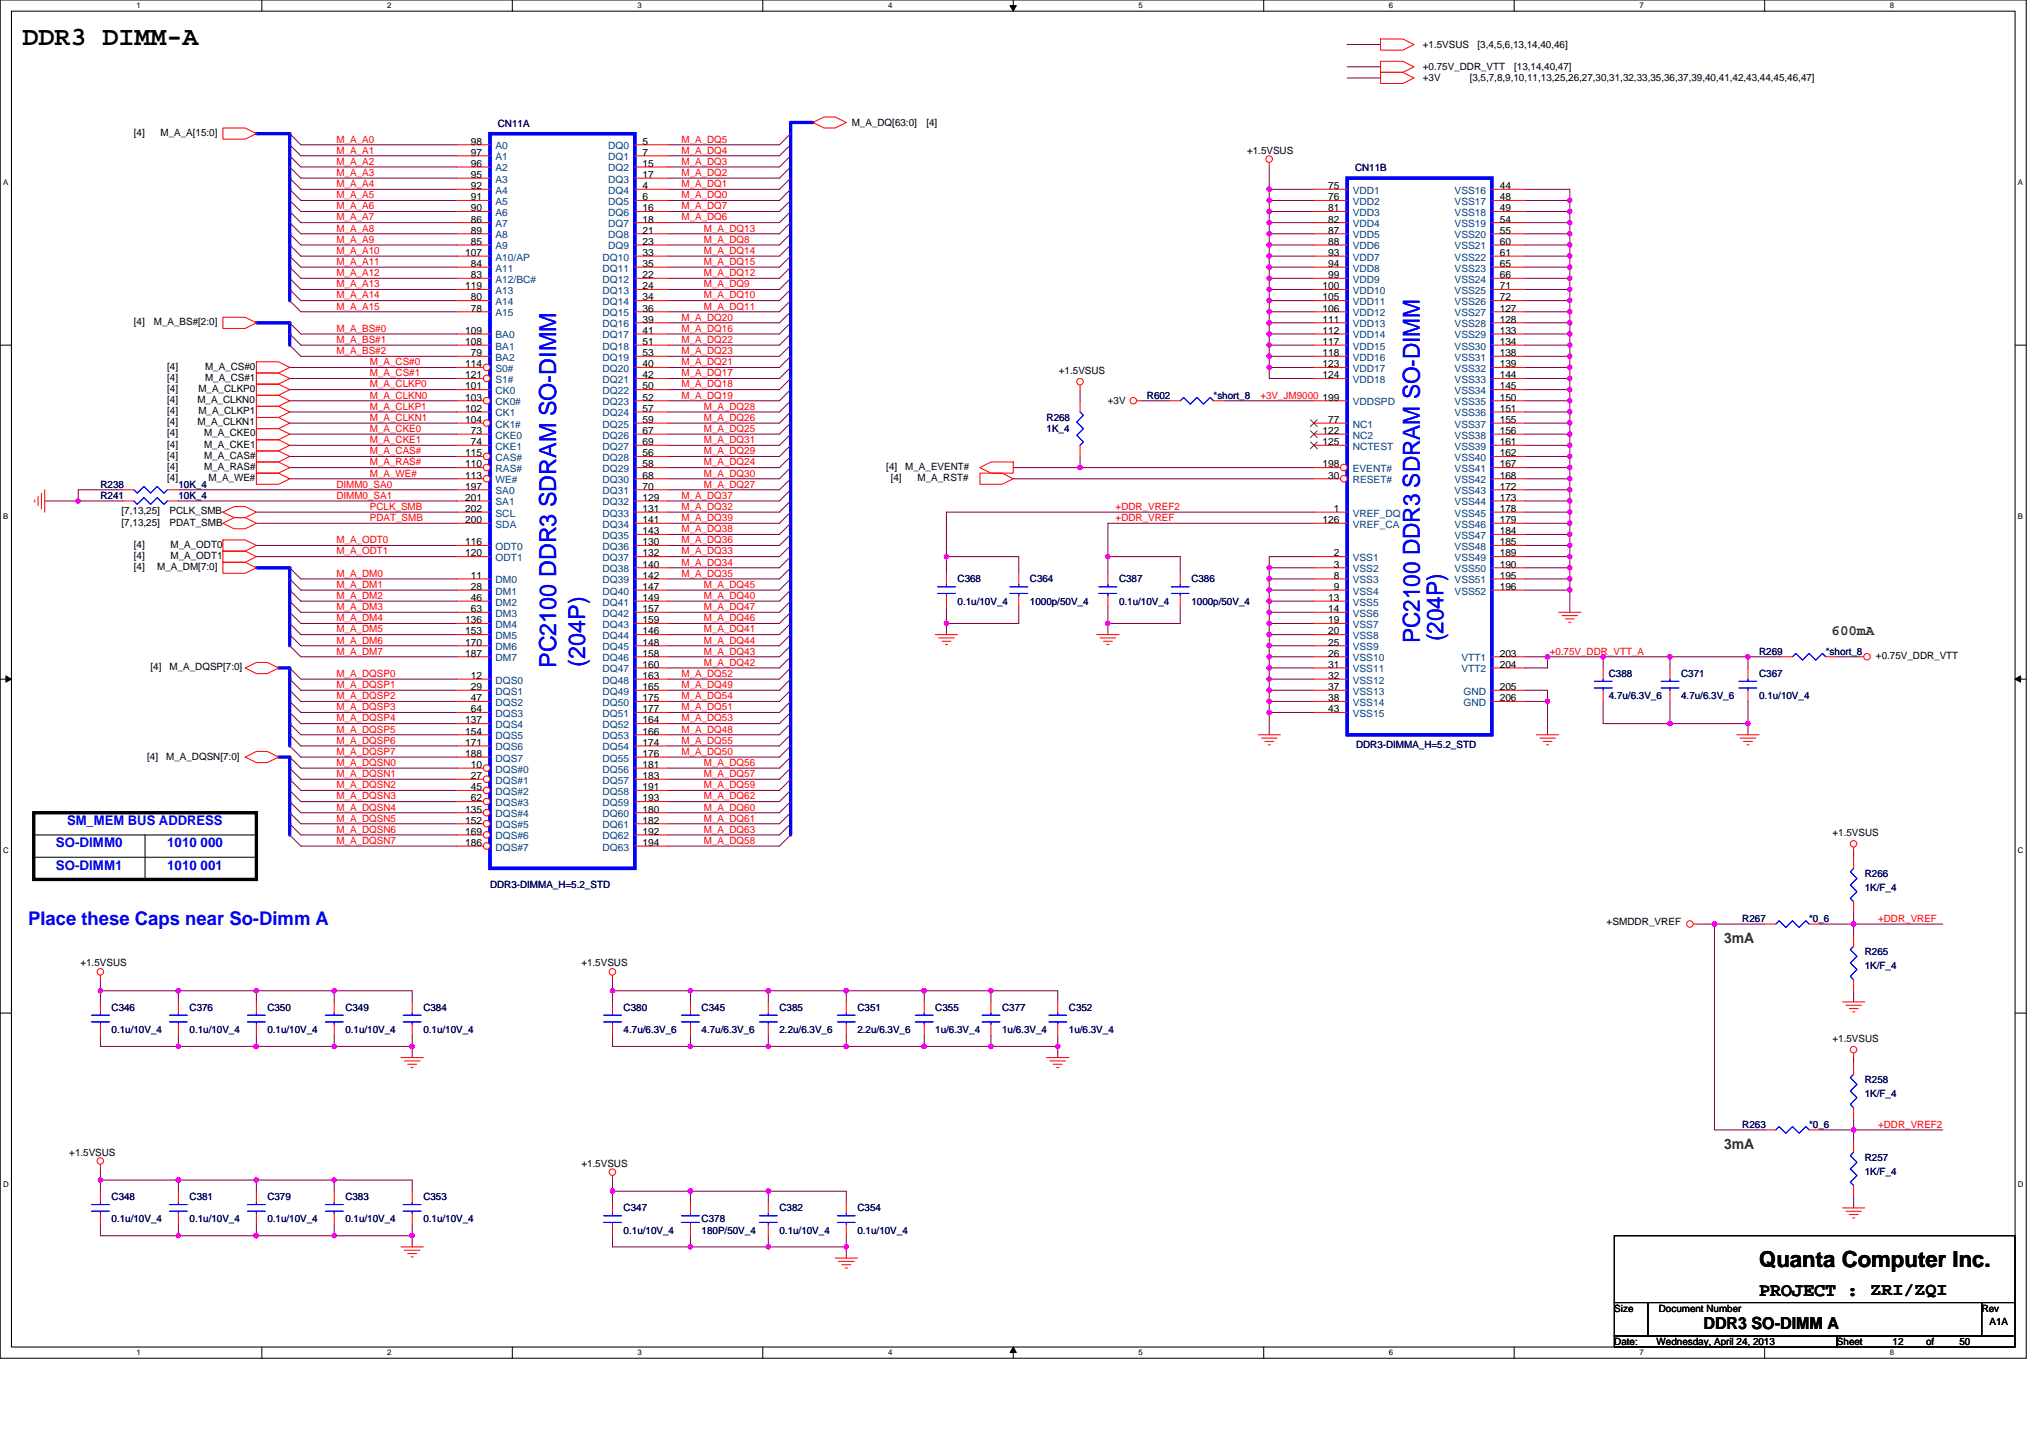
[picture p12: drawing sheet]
<svg xmlns="http://www.w3.org/2000/svg" width="297mm" height="210mm" viewBox="0 0 297 210" stroke-linecap="round" stroke-linejoin="round" font-family="sans-serif">
<defs><g id="words">
<text font-size="3.9" x="3.3" y="6.5">DDR3 DIMM-A</text>
<g font-size="3.4" fill="#00f">
<text x="207.4" y="94" transform="rotate(-90 207.4 94)">PC2100 DDR3 SDRAM SO-DIMM</text>
<text x="210.8" y="93.6" transform="rotate(-90 210.8 93.6)">(204P)</text>
<text x="81.2" y="97.5" transform="rotate(-90 81.2 97.5)">PC2100 DDR3 SDRAM SO-DIMM</text>
<text x="85.4" y="97.4" transform="rotate(-90 85.4 97.4)">(204P)</text>
</g>
<text font-size="3.2" x="256.9" y="185.1">Quanta Computer Inc.</text>
<text font-size="2.8" fill="#00f" x="4.1" y="135">Place these Caps near So-Dimm A</text>
<text font-size="2.8" x="256.9" y="189.2">PROJECT : ZRI/ZQI</text>
<text font-size="2.4" x="248.8" y="194.1">DDR3 SO-DIMM A</text>
<g font-size="2.1" fill="#008000">
<text x="267.5" y="92.8">600mA</text>
<text x="251.8" y="137.7">3mA</text>
<text x="251.8" y="167.7">3mA</text>
</g>
<g font-size="1.9" fill="#00f">
<text x="8.2" y="123.7">SO-DIMM0</text>
<text x="9.8" y="120.5">SM_MEM BUS ADDRESS</text>
<text x="24.4" y="123.7">1010 000</text>
<text x="8.2" y="127">SO-DIMM1</text>
<text x="24.4" y="127">1010 001</text>
</g>
<g font-size="1.5">
<text x="207.8" y="7">+1.5VSUS</text>
<text x="207.8" y="10.3">+0.75V_DDR_VTT</text>
<text x="207.8" y="11.9">+3V</text>
<text x="214.6" y="11.9">[3,5,7,8,9,10,11,13,25,26,27,30,31,32,33,35,36,37,39,40,41,42,43,44,45,46,47]</text>
<text x="215.8" y="7">[3,4,5,6,13,14,40,46]</text>
<text x="221.1" y="10.3">[13,14,40,47]</text>
<text x="19.6" y="19.9">[4]</text>
<text x="23.4" y="19.9">M_A_A[15:0]</text>
<text x="68.8" y="21.1">98</text>
<text x="68.8" y="22.7">97</text>
<text x="93.8" y="21.1">5</text>
<text x="93.8" y="22.7">7</text>
<text x="124.4" y="18.4">M_A_DQ[63:0]</text>
<text x="135.3" y="18.4">[4]</text>
<text x="182.1" y="22.5">+1.5VSUS</text>
<text x="68.8" y="24.4">96</text>
<text x="68.8" y="26">95</text>
<text x="68.8" y="27.6">92</text>
<text x="68.8" y="29.3">91</text>
<text x="93.8" y="24.4">15</text>
<text x="93.8" y="26">17</text>
<text x="93.8" y="27.6">4</text>
<text x="93.8" y="29.3">6</text>
<text x="193.9" y="27.6">75</text>
<text x="193.9" y="29.3">76</text>
<text x="219" y="27.6">44</text>
<text x="219" y="29.3">48</text>
<text x="68.8" y="30.9">90</text>
<text x="68.8" y="32.5">86</text>
<text x="68.8" y="34.1">89</text>
<text x="68.8" y="35.8">85</text>
<text x="93.8" y="30.9">16</text>
<text x="93.8" y="32.5">18</text>
<text x="93.8" y="34.1">21</text>
<text x="93.8" y="35.8">23</text>
<text x="193.9" y="30.9">81</text>
<text x="193.9" y="32.5">82</text>
<text x="193.9" y="34.1">87</text>
<text x="193.9" y="35.8">88</text>
<text x="219" y="30.9">49</text>
<text x="219" y="32.5">54</text>
<text x="219" y="34.1">55</text>
<text x="219" y="35.8">60</text>
<text x="67.9" y="37.4">107</text>
<text x="68.8" y="39">84</text>
<text x="68.8" y="40.6">83</text>
<text x="93.8" y="37.4">33</text>
<text x="93.8" y="39">35</text>
<text x="93.8" y="40.6">22</text>
<text x="193.9" y="37.4">93</text>
<text x="193.9" y="39">94</text>
<text x="193.9" y="40.6">99</text>
<text x="219" y="37.4">61</text>
<text x="219" y="39">65</text>
<text x="219" y="40.6">66</text>
<text x="19.6" y="47.5">[4]</text>
<text x="22.5" y="47.5">M_A_BS#[2:0]</text>
<text x="67.9" y="42.2">119</text>
<text x="68.8" y="43.9">80</text>
<text x="68.8" y="45.5">78</text>
<text x="93.8" y="42.2">24</text>
<text x="93.8" y="43.9">34</text>
<text x="93.8" y="45.5">36</text>
<text x="93.8" y="47.1">39</text>
<text x="193.1" y="42.2">100</text>
<text x="193.1" y="43.9">105</text>
<text x="193.1" y="45.5">106</text>
<text x="193.1" y="47.1">111</text>
<text x="219" y="42.2">71</text>
<text x="219" y="43.9">72</text>
<text x="219" y="45.5">127</text>
<text x="219" y="47.1">128</text>
<text x="24.4" y="54">[4]</text>
<text x="29.9" y="54">M_A_CS#0</text>
<text x="67.9" y="48.7">109</text>
<text x="67.9" y="50.4">108</text>
<text x="67.9" y="53.6">114</text>
<text x="68.8" y="52">79</text>
<text x="93.8" y="48.7">41</text>
<text x="93.8" y="50.4">51</text>
<text x="93.8" y="52">53</text>
<text x="93.8" y="53.6">40</text>
<text x="193.1" y="48.7">112</text>
<text x="193.1" y="50.4">117</text>
<text x="193.1" y="52">118</text>
<text x="193.1" y="53.6">123</text>
<text x="219" y="48.7">133</text>
<text x="219" y="50.4">134</text>
<text x="219" y="52">138</text>
<text x="219" y="53.6">139</text>
<text x="24.4" y="58.9">[4]</text>
<text x="24.4" y="57.2">[4]</text>
<text x="24.4" y="55.6">[4]</text>
<text x="28.8" y="58.9">M_A_CLKN0</text>
<text x="29" y="57.2">M_A_CLKP0</text>
<text x="29.9" y="55.6">M_A_CS#1</text>
<text x="67.9" y="55.2">121</text>
<text x="67.9" y="56.9">101</text>
<text x="67.9" y="58.5">103</text>
<text x="93.8" y="55.2">42</text>
<text x="93.8" y="56.9">50</text>
<text x="93.8" y="58.5">52</text>
<text x="154.6" y="54.6">+1.5VSUS</text>
<text x="161.8" y="59">+3V</text>
<text x="193.1" y="55.2">124</text>
<text x="193.1" y="58.5">199</text>
<text x="219" y="55.2">144</text>
<text x="219" y="56.9">145</text>
<text x="219" y="58.5">150</text>
<text x="24.4" y="62.1">[4]</text>
<text x="24.4" y="60.5">[4]</text>
<text x="24.4" y="63.7">[4]</text>
<text x="24.4" y="65.4">[4]</text>
<text x="28.8" y="62.1">M_A_CLKN1</text>
<text x="29" y="60.5">M_A_CLKP1</text>
<text x="29.8" y="63.7">M_A_CKE0</text>
<text x="29.8" y="65.4">M_A_CKE1</text>
<text x="67.9" y="60.1">102</text>
<text x="67.9" y="61.8">104</text>
<text x="68.8" y="63.4">73</text>
<text x="68.8" y="65">74</text>
<text x="93.8" y="60.1">57</text>
<text x="93.8" y="61.8">59</text>
<text x="93.8" y="63.4">67</text>
<text x="93.8" y="65">69</text>
<text x="193.1" y="63.4">122</text>
<text x="193.1" y="65">125</text>
<text x="193.9" y="61.8">77</text>
<text x="219" y="60.1">151</text>
<text x="219" y="61.8">155</text>
<text x="219" y="63.4">156</text>
<text x="219" y="65">161</text>
<text x="24.4" y="70.3">[4]</text>
<text x="24.4" y="68.6">[4]</text>
<text x="24.4" y="67">[4]</text>
<text x="29.8" y="68.6">M_A_RAS#</text>
<text x="29.8" y="67">M_A_CAS#</text>
<text x="30.4" y="70.3">M_A_WE#</text>
<text x="67.9" y="66.6">115</text>
<text x="67.9" y="68.3">110</text>
<text x="67.9" y="69.9">113</text>
<text x="67.9" y="71.5">197</text>
<text x="93.8" y="66.6">56</text>
<text x="93.8" y="68.3">58</text>
<text x="93.8" y="69.9">68</text>
<text x="93.8" y="71.5">70</text>
<text x="129.4" y="68.6">[4]</text>
<text x="130.1" y="70.3">[4]</text>
<text x="132.2" y="68.6">M_A_EVENT#</text>
<text x="134" y="70.3">M_A_RST#</text>
<text x="193.1" y="68.3">198</text>
<text x="193.9" y="69.9">30</text>
<text x="219" y="66.6">162</text>
<text x="219" y="68.3">167</text>
<text x="219" y="69.9">168</text>
<text x="219" y="71.5">172</text>
<text x="17.8" y="75.1">[7,13,25]</text>
<text x="17.8" y="76.8">[7,13,25]</text>
<text x="24.8" y="75.1">PCLK_SMB</text>
<text x="24.8" y="76.8">PDAT_SMB</text>
<text x="67.9" y="73.1">201</text>
<text x="67.9" y="74.8">202</text>
<text x="67.9" y="76.4">200</text>
<text x="93.8" y="73.1">129</text>
<text x="93.8" y="74.8">131</text>
<text x="93.8" y="76.4">141</text>
<text x="193.1" y="76.4">126</text>
<text x="194.8" y="74.8">1</text>
<text x="219" y="73.1">173</text>
<text x="219" y="74.8">178</text>
<text x="219" y="76.4">179</text>
<text x="19.6" y="83.2">[4]</text>
<text x="19.6" y="80">[4]</text>
<text x="19.6" y="81.6">[4]</text>
<text x="23" y="83.2">M_A_DM[7:0]</text>
<text x="24.9" y="80">M_A_ODT0</text>
<text x="24.9" y="81.6">M_A_ODT1</text>
<text x="67.9" y="79.6">116</text>
<text x="67.9" y="81.3">120</text>
<text x="93.8" y="78">143</text>
<text x="93.8" y="79.6">130</text>
<text x="93.8" y="81.3">132</text>
<text x="93.8" y="82.9">140</text>
<text x="194.8" y="81.3">2</text>
<text x="194.8" y="82.9">3</text>
<text x="219" y="78">184</text>
<text x="219" y="79.6">185</text>
<text x="219" y="81.3">189</text>
<text x="219" y="82.9">190</text>
<text x="68.8" y="84.5">11</text>
<text x="68.8" y="86.1">28</text>
<text x="68.8" y="87.8">46</text>
<text x="68.8" y="89.4">63</text>
<text x="93.8" y="84.5">142</text>
<text x="93.8" y="86.1">147</text>
<text x="93.8" y="87.8">149</text>
<text x="93.8" y="89.4">157</text>
<text x="193.9" y="87.8">13</text>
<text x="193.9" y="89.4">14</text>
<text x="194.8" y="84.5">8</text>
<text x="194.8" y="86.1">9</text>
<text x="219" y="84.5">195</text>
<text x="219" y="86.1">196</text>
<text x="67.9" y="91">136</text>
<text x="67.9" y="92.6">153</text>
<text x="67.9" y="94.3">170</text>
<text x="67.9" y="95.9">187</text>
<text x="93.8" y="91">159</text>
<text x="93.8" y="92.6">146</text>
<text x="93.8" y="94.3">148</text>
<text x="93.8" y="95.9">158</text>
<text x="193.9" y="91">19</text>
<text x="193.9" y="92.6">20</text>
<text x="193.9" y="94.3">25</text>
<text x="193.9" y="95.9">26</text>
<text x="219" y="95.9">203</text>
<text x="22" y="97.9">[4]</text>
<text x="24.8" y="97.9">M_A_DQSP[7:0]</text>
<text x="68.8" y="99.1">12</text>
<text x="68.8" y="100.8">29</text>
<text x="93.8" y="97.5">160</text>
<text x="93.8" y="99.1">163</text>
<text x="93.8" y="100.8">165</text>
<text x="193.9" y="97.5">31</text>
<text x="193.9" y="99.1">32</text>
<text x="193.9" y="100.8">37</text>
<text x="219" y="100.8">205</text>
<text x="219" y="97.5">204</text>
<text x="274" y="96.2">+0.75V_DDR_VTT</text>
<text x="67.9" y="105.6">137</text>
<text x="67.9" y="107.3">154</text>
<text x="68.8" y="102.4">47</text>
<text x="68.8" y="104">64</text>
<text x="93.8" y="102.4">175</text>
<text x="93.8" y="104">177</text>
<text x="93.8" y="105.6">164</text>
<text x="93.8" y="107.3">166</text>
<text x="193.9" y="102.4">38</text>
<text x="193.9" y="104">43</text>
<text x="219" y="102.4">206</text>
<text x="21.5" y="111">[4]</text>
<text x="24.3" y="111">M_A_DQSN[7:0]</text>
<text x="67.9" y="108.9">171</text>
<text x="67.9" y="110.5">188</text>
<text x="68.8" y="112.1">10</text>
<text x="68.8" y="113.8">27</text>
<text x="93.8" y="108.9">174</text>
<text x="93.8" y="110.5">176</text>
<text x="93.8" y="112.1">181</text>
<text x="93.8" y="113.8">183</text>
<text x="67.9" y="118.7">135</text>
<text x="68.8" y="115.4">45</text>
<text x="68.8" y="117">62</text>
<text x="93.8" y="115.4">191</text>
<text x="93.8" y="117">193</text>
<text x="93.8" y="118.7">180</text>
<text x="67.9" y="120.3">152</text>
<text x="67.9" y="121.9">169</text>
<text x="67.9" y="123.5">186</text>
<text x="93.8" y="120.3">182</text>
<text x="93.8" y="121.9">192</text>
<text x="93.8" y="123.5">194</text>
<text x="267.6" y="122.1">+1.5VSUS</text>
<text x="234.6" y="135.1">+SMDDR_VREF</text>
<text x="11.7" y="141.1">+1.5VSUS</text>
<text x="84.9" y="141.1">+1.5VSUS</text>
<text x="267.6" y="152.2">+1.5VSUS</text>
<text x="10.1" y="168.8">+1.5VSUS</text>
<text x="84.9" y="170.4">+1.5VSUS</text>
<text x="235.8" y="191.5">Size</text>
<text x="242.2" y="191.5">Document Number</text>
<text x="289.4" y="191.5">Rev</text>
<text x="235.8" y="196.4">Date:</text>
<text x="241.9" y="196.4">Wednesday, April 24, 2013</text>
<text x="268.3" y="196.4">Sheet</text>
<text x="276.4" y="196.4">12</text>
<text x="281.3" y="196.4">of</text>
<text x="286.1" y="196.4">50</text>
<text x="290.5" y="193.5">A1A</text>
</g>
<g font-size="1.5" fill="#f00">
<text x="49.1" y="20.8">M_A_A0</text>
<text x="49.1" y="22.4">M_A_A1</text>
<text x="99.5" y="22.4">M_A_DQ4</text>
<text x="99.5" y="20.8">M_A_DQ5</text>
<text x="49.1" y="24.1">M_A_A2</text>
<text x="49.1" y="25.7">M_A_A3</text>
<text x="49.1" y="27.3">M_A_A4</text>
<text x="49.1" y="29">M_A_A5</text>
<text x="99.5" y="27.3">M_A_DQ1</text>
<text x="99.5" y="29">M_A_DQ0</text>
<text x="99.5" y="24.1">M_A_DQ3</text>
<text x="99.5" y="25.7">M_A_DQ2</text>
<text x="49.1" y="30.6">M_A_A6</text>
<text x="49.1" y="32.2">M_A_A7</text>
<text x="49.1" y="33.8">M_A_A8</text>
<text x="49.1" y="35.5">M_A_A9</text>
<text x="99.5" y="30.6">M_A_DQ7</text>
<text x="99.5" y="32.2">M_A_DQ6</text>
<text x="102.8" y="33.8">M_A_DQ13</text>
<text x="102.8" y="35.5">M_A_DQ8</text>
<text x="49.1" y="37.1">M_A_A10</text>
<text x="49.1" y="38.7">M_A_A11</text>
<text x="49.1" y="40.3">M_A_A12</text>
<text x="49.1" y="42">M_A_A13</text>
<text x="102.8" y="37.1">M_A_DQ14</text>
<text x="102.8" y="40.3">M_A_DQ12</text>
<text x="102.8" y="42">M_A_DQ9</text>
<text x="102.8" y="38.7">M_A_DQ15</text>
<text x="49.1" y="43.6">M_A_A14</text>
<text x="49.1" y="45.2">M_A_A15</text>
<text x="99.5" y="46.8">M_A_DQ20</text>
<text x="102.8" y="43.6">M_A_DQ10</text>
<text x="102.8" y="45.2">M_A_DQ11</text>
<text x="49.1" y="51.7">M_A_BS#2</text>
<text x="49.1" y="50.1">M_A_BS#1</text>
<text x="49.1" y="48.5">M_A_BS#0</text>
<text x="54" y="53.3">M_A_CS#0</text>
<text x="99.5" y="51.7">M_A_DQ23</text>
<text x="99.5" y="53.3">M_A_DQ21</text>
<text x="99.5" y="50.1">M_A_DQ22</text>
<text x="99.5" y="48.5">M_A_DQ16</text>
<text x="54" y="54.9">M_A_CS#1</text>
<text x="54" y="58.2">M_A_CLKN0</text>
<text x="54" y="56.6">M_A_CLKP0</text>
<text x="54" y="59.8">M_A_CLKP1</text>
<text x="99.5" y="56.6">M_A_DQ18</text>
<text x="99.5" y="58.2">M_A_DQ19</text>
<text x="99.5" y="54.9">M_A_DQ17</text>
<text x="102.8" y="59.8">M_A_DQ28</text>
<text x="184.1" y="58.2">+3V_JM9000</text>
<text x="54" y="61.5">M_A_CLKN1</text>
<text x="54" y="64.7">M_A_CKE1</text>
<text x="54" y="63.1">M_A_CKE0</text>
<text x="102.8" y="63.1">M_A_DQ25</text>
<text x="102.8" y="61.5">M_A_DQ26</text>
<text x="102.8" y="64.7">M_A_DQ31</text>
<text x="49.1" y="71.2">DIMM0_SA0</text>
<text x="54" y="66.3">M_A_CAS#</text>
<text x="54" y="68">M_A_RAS#</text>
<text x="54" y="69.6">M_A_WE#</text>
<text x="102.8" y="66.3">M_A_DQ29</text>
<text x="102.8" y="68">M_A_DQ24</text>
<text x="102.8" y="71.2">M_A_DQ27</text>
<text x="102.8" y="69.6">M_A_DQ30</text>
<text x="49.1" y="72.8">DIMM0_SA1</text>
<text x="54" y="74.5">PCLK_SMB</text>
<text x="54" y="76.1">PDAT_SMB</text>
<text x="99.5" y="76.1">M_A_DQ39</text>
<text x="99.5" y="72.8">M_A_DQ37</text>
<text x="99.5" y="74.5">M_A_DQ32</text>
<text x="99.5" y="77.7">M_A_DQ38</text>
<text x="162.9" y="74.5">+DDR_VREF2</text>
<text x="162.9" y="76.1">+DDR_VREF</text>
<text x="49.1" y="79.3">M_A_ODT0</text>
<text x="49.1" y="81">M_A_ODT1</text>
<text x="99.5" y="81">M_A_DQ33</text>
<text x="99.5" y="79.3">M_A_DQ36</text>
<text x="99.5" y="82.6">M_A_DQ34</text>
<text x="49.1" y="84.2">M_A_DM0</text>
<text x="49.1" y="85.9">M_A_DM1</text>
<text x="49.1" y="87.5">M_A_DM2</text>
<text x="49.1" y="89.1">M_A_DM3</text>
<text x="99.5" y="84.2">M_A_DQ35</text>
<text x="102.8" y="87.5">M_A_DQ40</text>
<text x="102.8" y="89.1">M_A_DQ47</text>
<text x="102.8" y="85.9">M_A_DQ45</text>
<text x="49.1" y="90.7">M_A_DM4</text>
<text x="49.1" y="92.4">M_A_DM5</text>
<text x="49.1" y="94">M_A_DM6</text>
<text x="49.1" y="95.6">M_A_DM7</text>
<text x="102.8" y="92.4">M_A_DQ41</text>
<text x="102.8" y="94">M_A_DQ44</text>
<text x="102.8" y="95.6">M_A_DQ43</text>
<text x="102.8" y="90.7">M_A_DQ46</text>
<text x="226.3" y="95.6">+0.75V_DDR_VTT_A</text>
<text x="49.1" y="98.8">M_A_DQSP0</text>
<text x="49.1" y="100.5">M_A_DQSP1</text>
<text x="99.5" y="98.8">M_A_DQ52</text>
<text x="99.5" y="100.5">M_A_DQ49</text>
<text x="102.8" y="97.2">M_A_DQ42</text>
<text x="49.1" y="102.1">M_A_DQSP2</text>
<text x="49.1" y="103.7">M_A_DQSP3</text>
<text x="49.1" y="105.3">M_A_DQSP4</text>
<text x="49.1" y="107">M_A_DQSP5</text>
<text x="99.5" y="105.3">M_A_DQ53</text>
<text x="99.5" y="102.1">M_A_DQ54</text>
<text x="99.5" y="107">M_A_DQ48</text>
<text x="99.5" y="103.7">M_A_DQ51</text>
<text x="49.1" y="111.8">M_A_DQSN0</text>
<text x="49.1" y="108.6">M_A_DQSP6</text>
<text x="49.1" y="110.2">M_A_DQSP7</text>
<text x="49.1" y="113.5">M_A_DQSN1</text>
<text x="99.5" y="108.6">M_A_DQ55</text>
<text x="99.5" y="110.2">M_A_DQ50</text>
<text x="102.8" y="111.8">M_A_DQ56</text>
<text x="102.8" y="113.5">M_A_DQ57</text>
<text x="49.1" y="115.1">M_A_DQSN2</text>
<text x="49.1" y="116.7">M_A_DQSN3</text>
<text x="49.1" y="118.4">M_A_DQSN4</text>
<text x="49.1" y="120">M_A_DQSN5</text>
<text x="102.8" y="116.7">M_A_DQ62</text>
<text x="102.8" y="118.4">M_A_DQ60</text>
<text x="102.8" y="120">M_A_DQ61</text>
<text x="102.8" y="115.1">M_A_DQ59</text>
<text x="49.1" y="121.6">M_A_DQSN6</text>
<text x="49.1" y="123.2">M_A_DQSN7</text>
<text x="102.8" y="121.6">M_A_DQ63</text>
<text x="102.8" y="123.2">M_A_DQ58</text>
<text x="274.3" y="134.6">+DDR_VREF</text>
<text x="274.3" y="164.7">+DDR_VREF2</text>
</g>
<g font-size="1.5" fill="#004080">
<text x="72.4" y="21.8">A0</text>
<text x="72.4" y="23.4">A1</text>
<text x="88.8" y="21.8">DQ0</text>
<text x="88.8" y="23.4">DQ1</text>
<text x="72.4" y="25">A2</text>
<text x="72.4" y="26.7">A3</text>
<text x="72.4" y="28.3">A4</text>
<text x="72.4" y="29.9">A5</text>
<text x="88.8" y="25">DQ2</text>
<text x="88.8" y="26.7">DQ3</text>
<text x="88.8" y="28.3">DQ4</text>
<text x="88.8" y="29.9">DQ5</text>
<text x="197.5" y="28.3">VDD1</text>
<text x="197.5" y="29.9">VDD2</text>
<text x="212.4" y="28.3">VSS16</text>
<text x="212.4" y="29.9">VSS17</text>
<text x="72.4" y="31.5">A6</text>
<text x="72.4" y="33.2">A7</text>
<text x="72.4" y="34.8">A8</text>
<text x="88.8" y="31.5">DQ6</text>
<text x="88.8" y="33.2">DQ7</text>
<text x="88.8" y="34.8">DQ8</text>
<text x="197.5" y="31.5">VDD3</text>
<text x="197.5" y="33.2">VDD4</text>
<text x="197.5" y="34.8">VDD5</text>
<text x="212.4" y="31.5">VSS18</text>
<text x="212.4" y="33.2">VSS19</text>
<text x="212.4" y="34.8">VSS20</text>
<text x="72.4" y="36.4">A9</text>
<text x="72.4" y="38.1">A10/AP</text>
<text x="72.4" y="39.7">A11</text>
<text x="72.4" y="41.3">A12/BC#</text>
<text x="88" y="38.1">DQ10</text>
<text x="88" y="39.7">DQ11</text>
<text x="88" y="41.3">DQ12</text>
<text x="88.8" y="36.4">DQ9</text>
<text x="197.5" y="36.4">VDD6</text>
<text x="197.5" y="38.1">VDD7</text>
<text x="197.5" y="39.7">VDD8</text>
<text x="197.5" y="41.3">VDD9</text>
<text x="212.4" y="36.4">VSS21</text>
<text x="212.4" y="38.1">VSS22</text>
<text x="212.4" y="39.7">VSS23</text>
<text x="212.4" y="41.3">VSS24</text>
<text x="72.4" y="42.9">A13</text>
<text x="72.4" y="44.6">A14</text>
<text x="72.4" y="46.2">A15</text>
<text x="88" y="42.9">DQ13</text>
<text x="88" y="44.6">DQ14</text>
<text x="88" y="46.2">DQ15</text>
<text x="88" y="47.8">DQ16</text>
<text x="197.5" y="42.9">VDD10</text>
<text x="197.5" y="44.6">VDD11</text>
<text x="197.5" y="46.2">VDD12</text>
<text x="197.5" y="47.8">VDD13</text>
<text x="212.4" y="42.9">VSS25</text>
<text x="212.4" y="44.6">VSS26</text>
<text x="212.4" y="46.2">VSS27</text>
<text x="212.4" y="47.8">VSS28</text>
<text x="72.4" y="49.4">BA0</text>
<text x="72.4" y="51.1">BA1</text>
<text x="72.4" y="52.7">BA2</text>
<text x="88" y="49.4">DQ17</text>
<text x="88" y="51.1">DQ18</text>
<text x="88" y="52.7">DQ19</text>
<text x="197.5" y="49.4">VDD14</text>
<text x="197.5" y="51.1">VDD15</text>
<text x="197.5" y="52.7">VDD16</text>
<text x="212.4" y="49.4">VSS29</text>
<text x="212.4" y="51.1">VSS30</text>
<text x="212.4" y="52.7">VSS31</text>
<text x="72.4" y="54.3">S0#</text>
<text x="72.4" y="55.9">S1#</text>
<text x="72.4" y="57.6">CK0</text>
<text x="72.4" y="59.2">CK0#</text>
<text x="88" y="54.3">DQ20</text>
<text x="88" y="55.9">DQ21</text>
<text x="88" y="57.6">DQ22</text>
<text x="88" y="59.2">DQ23</text>
<text x="197.5" y="54.3">VDD17</text>
<text x="197.5" y="55.9">VDD18</text>
<text x="197.5" y="59.2">VDDSPD</text>
<text x="212.4" y="54.3">VSS32</text>
<text x="212.4" y="55.9">VSS33</text>
<text x="212.4" y="57.6">VSS34</text>
<text x="212.4" y="59.2">VSS35</text>
<text x="72.4" y="60.8">CK1</text>
<text x="72.4" y="62.4">CK1#</text>
<text x="72.4" y="64.1">CKE0</text>
<text x="72.4" y="65.7">CKE1</text>
<text x="88" y="60.8">DQ24</text>
<text x="88" y="62.4">DQ25</text>
<text x="88" y="64.1">DQ26</text>
<text x="88" y="65.7">DQ27</text>
<text x="197.5" y="62.4">NC1</text>
<text x="197.5" y="64.1">NC2</text>
<text x="197.5" y="65.7">NCTEST</text>
<text x="212.4" y="60.8">VSS36</text>
<text x="212.4" y="62.4">VSS37</text>
<text x="212.4" y="64.1">VSS38</text>
<text x="212.4" y="65.7">VSS39</text>
<text x="72.4" y="67.3">CAS#</text>
<text x="72.4" y="68.9">RAS#</text>
<text x="72.4" y="70.6">WE#</text>
<text x="88" y="67.3">DQ28</text>
<text x="88" y="68.9">DQ29</text>
<text x="88" y="70.6">DQ30</text>
<text x="197.5" y="68.9">EVENT#</text>
<text x="197.5" y="70.6">RESET#</text>
<text x="212.4" y="67.3">VSS40</text>
<text x="212.4" y="68.9">VSS41</text>
<text x="212.4" y="70.6">VSS42</text>
<text x="72.4" y="72.2">SA0</text>
<text x="72.4" y="73.8">SA1</text>
<text x="72.4" y="75.4">SCL</text>
<text x="72.4" y="77.1">SDA</text>
<text x="88" y="72.2">DQ31</text>
<text x="88" y="73.8">DQ32</text>
<text x="88" y="75.4">DQ33</text>
<text x="88" y="77.1">DQ34</text>
<text x="197.5" y="75.4">VREF_DQ</text>
<text x="197.5" y="77.1">VREF_CA</text>
<text x="212.4" y="72.2">VSS43</text>
<text x="212.4" y="73.8">VSS44</text>
<text x="212.4" y="75.4">VSS45</text>
<text x="212.4" y="77.1">VSS46</text>
<text x="72.4" y="80.3">ODT0</text>
<text x="72.4" y="81.9">ODT1</text>
<text x="88" y="78.7">DQ35</text>
<text x="88" y="80.3">DQ36</text>
<text x="88" y="81.9">DQ37</text>
<text x="88" y="83.6">DQ38</text>
<text x="197.5" y="81.9">VSS1</text>
<text x="197.5" y="83.6">VSS2</text>
<text x="212.4" y="78.7">VSS47</text>
<text x="212.4" y="80.3">VSS48</text>
<text x="212.4" y="81.9">VSS49</text>
<text x="212.4" y="83.6">VSS50</text>
<text x="72.4" y="85.2">DM0</text>
<text x="72.4" y="86.8">DM1</text>
<text x="72.4" y="88.4">DM2</text>
<text x="88" y="85.2">DQ39</text>
<text x="88" y="86.8">DQ40</text>
<text x="88" y="88.4">DQ41</text>
<text x="197.5" y="85.2">VSS3</text>
<text x="197.5" y="86.8">VSS4</text>
<text x="197.5" y="88.4">VSS5</text>
<text x="212.4" y="85.2">VSS51</text>
<text x="212.4" y="86.8">VSS52</text>
<text x="72.4" y="90.1">DM3</text>
<text x="72.4" y="91.7">DM4</text>
<text x="72.4" y="93.3">DM5</text>
<text x="72.4" y="95">DM6</text>
<text x="88" y="90.1">DQ42</text>
<text x="88" y="91.7">DQ43</text>
<text x="88" y="93.3">DQ44</text>
<text x="88" y="95">DQ45</text>
<text x="197.5" y="90.1">VSS6</text>
<text x="197.5" y="91.7">VSS7</text>
<text x="197.5" y="93.3">VSS8</text>
<text x="197.5" y="95">VSS9</text>
<text x="72.4" y="96.6">DM7</text>
<text x="72.4" y="99.8">DQS0</text>
<text x="72.4" y="101.5">DQS1</text>
<text x="88" y="96.6">DQ46</text>
<text x="88" y="98.2">DQ47</text>
<text x="88" y="99.8">DQ48</text>
<text x="88" y="101.5">DQ49</text>
<text x="197.5" y="96.6">VSS10</text>
<text x="197.5" y="98.2">VSS11</text>
<text x="197.5" y="99.8">VSS12</text>
<text x="197.5" y="101.5">VSS13</text>
<text x="213.4" y="96.6">VTT1</text>
<text x="213.4" y="98.2">VTT2</text>
<text x="213.7" y="101.5">GND</text>
<text x="72.4" y="103.1">DQS2</text>
<text x="72.4" y="104.7">DQS3</text>
<text x="72.4" y="106.3">DQS4</text>
<text x="72.4" y="107.9">DQS5</text>
<text x="88" y="103.1">DQ50</text>
<text x="88" y="104.7">DQ51</text>
<text x="88" y="106.3">DQ52</text>
<text x="88" y="107.9">DQ53</text>
<text x="197.5" y="103.1">VSS14</text>
<text x="197.5" y="104.7">VSS15</text>
<text x="213.7" y="103.1">GND</text>
<text x="72.4" y="109.6">DQS6</text>
<text x="72.4" y="111.2">DQS7</text>
<text x="72.4" y="112.8">DQS#0</text>
<text x="88" y="109.6">DQ54</text>
<text x="88" y="111.2">DQ55</text>
<text x="88" y="112.8">DQ56</text>
<text x="72.4" y="114.4">DQS#1</text>
<text x="72.4" y="116.1">DQS#2</text>
<text x="72.4" y="117.7">DQS#3</text>
<text x="72.4" y="119.3">DQS#4</text>
<text x="88" y="114.4">DQ57</text>
<text x="88" y="116.1">DQ58</text>
<text x="88" y="117.7">DQ59</text>
<text x="88" y="119.3">DQ60</text>
<text x="72.4" y="120.9">DQS#5</text>
<text x="72.4" y="122.6">DQS#6</text>
<text x="72.4" y="124.2">DQS#7</text>
<text x="88" y="120.9">DQ61</text>
<text x="88" y="122.6">DQ62</text>
<text x="88" y="124.2">DQ63</text>
</g>
<g font-size="1.5" fill="#000080">
<text x="72.7" y="18.5">CN11A</text>
<text x="197.9" y="25">CN11B</text>
<text x="167.5" y="58.2">R602</text>
<text x="177.2" y="58.2">*short_8</text>
<text x="152.8" y="61.5">R268</text>
<text x="152.8" y="63.1">1K_4</text>
<text x="14.7" y="71.2">R238</text>
<text x="26.1" y="71.2">10K_4</text>
<text x="14.7" y="72.8">R241</text>
<text x="26.1" y="72.8">10K_4</text>
<text x="139.8" y="85">C368</text>
<text x="139.8" y="88.3">0.1u/10V_4</text>
<text x="150.4" y="85">C364</text>
<text x="150.4" y="88.3">1000p/50V_4</text>
<text x="163.4" y="85">C387</text>
<text x="163.4" y="88.3">0.1u/10V_4</text>
<text x="174" y="85">C386</text>
<text x="174" y="88.3">1000p/50V_4</text>
<text x="256.9" y="95.6">R269</text>
<text x="266.6" y="95.6">*short_8</text>
<text x="234.9" y="98.8">C388</text>
<text x="245.5" y="98.8">C371</text>
<text x="256.9" y="98.8">C367</text>
<text x="234.9" y="102.1">4.7u/6.3V_6</text>
<text x="245.5" y="102.1">4.7u/6.3V_6</text>
<text x="256.9" y="102.1">0.1u/10V_4</text>
<text x="198" y="109.3">DDR3-DIMMA_H=5.2_STD</text>
<text x="71.6" y="129.7">DDR3-DIMMA_H=5.2_STD</text>
<text x="272.3" y="128.1">R266</text>
<text x="272.3" y="130.1">1K/F_4</text>
<text x="254.4" y="134.6">R267</text>
<text x="264.2" y="134.6">*0_6</text>
<text x="272.3" y="139.5">R265</text>
<text x="272.3" y="141.4">1K/F_4</text>
<text x="16.3" y="147.6">C346</text>
<text x="27.7" y="147.6">C376</text>
<text x="39" y="147.6">C350</text>
<text x="50.4" y="147.6">C349</text>
<text x="61.8" y="147.6">C384</text>
<text x="91.1" y="147.6">C380</text>
<text x="102.5" y="147.6">C345</text>
<text x="113.8" y="147.6">C385</text>
<text x="125.2" y="147.6">C351</text>
<text x="136.6" y="147.6">C355</text>
<text x="146.3" y="147.6">C377</text>
<text x="156.1" y="147.6">C352</text>
<text x="16.3" y="150.9">0.1u/10V_4</text>
<text x="27.7" y="150.9">0.1u/10V_4</text>
<text x="39" y="150.9">0.1u/10V_4</text>
<text x="50.4" y="150.9">0.1u/10V_4</text>
<text x="61.8" y="150.9">0.1u/10V_4</text>
<text x="91.1" y="150.9">4.7u/6.3V_6</text>
<text x="102.5" y="150.9">4.7u/6.3V_6</text>
<text x="113.8" y="150.9">2.2u/6.3V_6</text>
<text x="125.2" y="150.9">2.2u/6.3V_6</text>
<text x="136.6" y="150.9">1u/6.3V_4</text>
<text x="146.3" y="150.9">1u/6.3V_4</text>
<text x="156.1" y="150.9">1u/6.3V_4</text>
<text x="272.3" y="158.2">R258</text>
<text x="272.3" y="160.1">1K/F_4</text>
<text x="254.4" y="164.7">R263</text>
<text x="264.2" y="164.7">*0_6</text>
<text x="272.3" y="169.6">R257</text>
<text x="272.3" y="171.5">1K/F_4</text>
<text x="16.3" y="175.3">C348</text>
<text x="16.3" y="178.5">0.1u/10V_4</text>
<text x="27.7" y="175.3">C381</text>
<text x="27.7" y="178.5">0.1u/10V_4</text>
<text x="39" y="175.3">C379</text>
<text x="39" y="178.5">0.1u/10V_4</text>
<text x="50.4" y="175.3">C383</text>
<text x="50.4" y="178.5">0.1u/10V_4</text>
<text x="61.8" y="175.3">C353</text>
<text x="61.8" y="178.5">0.1u/10V_4</text>
<text x="91.1" y="176.9">C347</text>
<text x="102.5" y="178.5">C378</text>
<text x="113.8" y="176.9">C382</text>
<text x="125.2" y="176.9">C354</text>
<text x="91.1" y="180.1">0.1u/10V_4</text>
<text x="102.5" y="180.1">180P/50V_4</text>
<text x="113.8" y="180.1">0.1u/10V_4</text>
<text x="125.2" y="180.1">0.1u/10V_4</text>
</g>
<g font-size="1.1">
<text x="20" y="1.2">1</text>
<text x="56.5" y="1.2">2</text>
<text x="93.1" y="1.2">3</text>
<text x="129.7" y="1.2">4</text>
<text x="166.3" y="1.2">5</text>
<text x="202.8" y="1.2">6</text>
<text x="239.4" y="1.2">7</text>
<text x="276" y="1.2">8</text>
<text x=".5" y="27.1">A</text>
<text x="294.7" y="27.1">A</text>
<text x=".5" y="75.8">B</text>
<text x="294.7" y="75.8">B</text>
<text x=".5" y="124.6">C</text>
<text x="294.7" y="124.6">C</text>
<text x=".5" y="173.4">D</text>
<text x="294.7" y="173.4">D</text>
<text x="20" y="197.9">1</text>
<text x="56.5" y="197.9">2</text>
<text x="93.1" y="197.9">3</text>
<text x="129.7" y="197.9">4</text>
<text x="166.3" y="197.9">5</text>
<text x="202.8" y="197.9">6</text>
<text x="239.4" y="197.9">7</text>
<text x="276" y="197.9">8</text>
</g>
</g></defs>
<path d="M0 0h295.9v198.3h-295.9zM1.7 1.6h292.6v195.1h-292.6z" fill="none" stroke="#000" stroke-width=".15"/>
<g fill="#fff">
<path d="M20 .2h.6v1.3h-.6z"/>
<path d="M20 196.9h.6v1.3h-.6z"/>
</g>
<path d="M38.2 0v1.6M38.2 196.7v1.6" fill="none" stroke="#000" stroke-width=".15"/>
<g fill="#fff">
<path d="M56.5 .2h.7v1.3h-.7z"/>
<path d="M56.5 196.9h.7v1.3h-.7z"/>
</g>
<path d="M74.8 0v1.6M74.8 196.7v1.6" fill="none" stroke="#000" stroke-width=".15"/>
<g fill="#fff">
<path d="M93.1 .2h.6v1.3h-.6z"/>
<path d="M93.1 196.9h.6v1.3h-.6z"/>
</g>
<path d="M111.4 0v1.6M111.4 196.7v1.6" fill="none" stroke="#000" stroke-width=".15"/>
<g fill="#fff">
<path d="M129.7 .2h.6v1.3h-.6z"/>
<path d="M129.7 196.9h.6v1.3h-.6z"/>
</g>
<path d="M148 0v1.6M148 196.7v1.6" fill="none" stroke="#000" stroke-width=".15"/>
<path d="M147.5 .8h.9l-.4 .8zM148 196.7l.4 .8h-.9z" fill="#000" stroke="#000" stroke-width=".15"/>
<g fill="#fff">
<path d="M166.3 .2h.6v1.3h-.6z"/>
<path d="M166.3 196.9h.6v1.3h-.6z"/>
</g>
<path d="M184.5 0v1.6M184.5 196.7v1.6" fill="none" stroke="#000" stroke-width=".15"/>
<g fill="#fff">
<path d="M202.8 .2h.7v1.3h-.7z"/>
<path d="M202.8 196.9h.7v1.3h-.7z"/>
</g>
<path d="M221.1 0v1.6M221.1 196.7v1.6" fill="none" stroke="#000" stroke-width=".15"/>
<g fill="#fff">
<path d="M239.4 .2h.6v1.3h-.6z"/>
<path d="M239.4 196.9h.6v1.3h-.6z"/>
</g>
<path d="M257.7 0v1.6M257.7 196.7v1.6" fill="none" stroke="#000" stroke-width=".15"/>
<g fill="#fff">
<path d="M276 .2h.6v1.3h-.6z"/>
<path d="M276 196.9h.6v1.3h-.6z"/>
<path d="M.5 26h.7v1.3h-.7z"/>
<path d="M294.7 26h.8v1.3h-.8z"/>
<path d="M.5 74.8h.7v1.3h-.7z"/>
<path d="M294.7 74.8h.8v1.3h-.8z"/>
</g>
<path d="M0 50.4h1.7M294.3 50.4h1.6" fill="none" stroke="#000" stroke-width=".15"/>
<g fill="#fff">
<path d="M.5 123.5h.8v1.3h-.8z"/>
<path d="M294.7 123.5h.8v1.3h-.8z"/>
</g>
<path d="M0 99.2h1.7M294.3 99.2h1.6" fill="none" stroke="#000" stroke-width=".15"/>
<path d="M.9 98.7l.8 .5-.8 .4zM294.3 99.2l.8-.5v.9z" fill="#000" stroke="#000" stroke-width=".15"/>
<g fill="#fff">
<path d="M.5 172.3h.8v1.3h-.8z"/>
<path d="M294.7 172.3h.8v1.3h-.8z"/>
</g>
<path d="M4.9 125.2h32.5M4.9 121.9h32.5M21.2 121.9v6.5M0 147.9h1.7M294.3 147.9h1.6M235.8 190.2h4.8v4.9h-4.8zM235.8 180.4h58.5v9.8h-58.5zM235.8 195.1h32.5v1.6h-32.5zM240.6 190.2h48.8v4.9h-48.8zM268.3 195.1h26v1.6h-26zM289.4 190.2h4.9v4.9h-4.9z" fill="none" stroke="#000" stroke-width=".15"/>
<g fill="none" stroke="#800040" stroke-width=".15">
<path d="M42.3 19.5l1.6 1.6M115.5 19.5l-1.7 1.6h-16.2M196.7 6.5h4.9M196.7 9.8h4.9M196.7 11.4h4.9M42.3 21.1l1.6 1.7h22.8M42.3 22.8l1.6 1.6h22.8M42.3 24.4l1.6 1.6h22.8M42.3 26l1.6 1.6h22.8M42.3 27.6l1.6 1.7h22.8M42.3 29.3l1.6 1.6h22.8M42.3 30.9l1.6 1.6h22.8"/>
<path d="M42.3 32.5l1.6 1.6h22.8M42.3 34.1l1.6 1.7h22.8M42.3 35.8l1.6 1.6h22.8M42.3 37.4l1.6 1.6h22.8M42.3 39l1.6 1.6h22.8M43.9 21.1h22.8M115.5 35.8l-1.7 1.6h-16.2M115.5 21.1l-1.7 1.7h-16.2M115.5 26l-1.7 1.6h-16.2M115.5 27.6l-1.7 1.7h-16.2M115.5 29.3l-1.7 1.6h-16.2M115.5 22.8l-1.7 1.6h-16.2"/>
<path d="M115.5 30.9l-1.7 1.6h-16.2M115.5 24.4l-1.7 1.6h-16.2M115.5 32.5l-1.7 1.6h-16.2M115.5 34.1l-1.7 1.7h-16.2M115.5 39l-1.7 1.6h-16.2M115.5 37.4l-1.7 1.6h-16.2M185.4 30.9v1.6M185.4 29.3h6.5M185.4 32.5h6.5M185.4 39h6.5M185.4 34.1h6.5M185.4 37.4h6.5"/>
<path d="M185.4 30.9h6.5M185.4 27.6h6.5M185.4 35.8h6.5M185.4 27.6v1.7M185.4 34.1v1.7M185.4 35.8v1.6M185.4 37.4v1.6M185.4 24.4v3.2M185.4 39v1.6M185.4 32.5v1.6M185.4 29.3v1.6M222.8 27.6h6.5v1.7"/>
<path d="M222.8 34.1h6.5M222.8 32.5h6.5M222.8 35.8h6.5M222.8 37.4h6.5M222.8 30.9h6.5M222.8 39h6.5M222.8 29.3h6.5M229.3 39v1.6M229.3 35.8v1.6M229.3 37.4v1.6M229.3 29.3v1.6M229.3 34.1v1.7"/>
<path d="M229.3 30.9v1.6M229.3 32.5v1.6M42.3 50.4l1.6 1.6h22.8M42.3 48.8l1.6 1.6h22.8M42.3 47.1l1.6 1.7h22.8M42.3 40.6l1.6 1.7h22.8M42.3 42.3l1.6 1.6h22.8M42.3 53.7h24.4M42.3 55.3h24.4M42.3 58.5h24.4M42.3 56.9h24.4M42.3 43.9l1.6 1.6h22.8"/>
<path d="M115.5 50.4l-1.7 1.6h-16.2M115.5 52l-1.7 1.7h-16.2M115.5 55.3l-1.7 1.6h-16.2M115.5 56.9l-1.7 1.6h-16.2M115.5 42.3l-1.7 1.6h-16.2M115.5 45.5l-1.7 1.6h-16.2M115.5 48.8l-1.7 1.6h-16.2M115.5 40.6l-1.7 1.7h-16.2M115.5 43.9l-1.7 1.6h-16.2M115.5 53.7l-1.7 1.6h-16.2M115.5 47.1l-1.7 1.7h-16.2M115.5 58.5l-1.7 1.7h-16.2"/>
<path d="M157.7 56.9v1.6M166.7 58.5h4M178.9 58.5h13M185.4 53.7v1.6h6.5M185.4 50.4h6.5M185.4 45.5h6.5M185.4 43.9h6.5M185.4 42.3h6.5M185.4 40.6h6.5M185.4 52h6.5M185.4 53.7h6.5M185.4 48.8h6.5"/>
<path d="M185.4 47.1h6.5M185.4 47.1v1.7M185.4 40.6v1.7M185.4 48.8v1.6M185.4 45.5v1.6M185.4 42.3v1.6M185.4 43.9v1.6M185.4 50.4v1.6M185.4 52v1.7M222.8 52h6.5M222.8 45.5h6.5M222.8 58.5h6.5"/>
<path d="M222.8 55.3h6.5M222.8 40.6h6.5M222.8 43.9h6.5M222.8 56.9h6.5M222.8 42.3h6.5M222.8 50.4h6.5M222.8 47.1h6.5M222.8 48.8h6.5M222.8 53.7h6.5M229.3 42.3v1.6M229.3 48.8v1.6M229.3 53.7v1.6"/>
<path d="M229.3 50.4v1.6M229.3 58.5v1.7M229.3 55.3v1.6M229.3 52v1.7M229.3 45.5v1.6M229.3 43.9v1.6M229.3 56.9v1.6M229.3 40.6v1.7M229.3 47.1v1.7M6.5 73.2h4.9M11.4 73.2h6.5M17.9 71.5h-6.5v1.7"/>
<path d="M26.1 73.2h40.6M26.1 71.5h40.6M37.4 74.8h29.3M37.4 76.4h29.3M37.4 79.7h29.3M42.3 66.7h24.4M42.3 68.3h24.4M42.3 69.9h24.4M42.3 61.8h24.4M42.3 60.2h24.4M42.3 65h24.4M42.3 63.4h24.4"/>
<path d="M115.5 79.7l-1.7 1.6h-16.2M115.5 74.8l-1.7 1.6h-16.2M115.5 65l-1.7 1.7h-16.2M115.5 66.7l-1.7 1.6h-16.2M115.5 61.8l-1.7 1.6h-16.2M115.5 60.2l-1.7 1.6h-16.2M115.5 69.9l-1.7 1.6h-16.2M115.5 63.4l-1.7 1.6h-16.2M115.5 68.3l-1.7 1.6h-16.2M115.5 78l-1.7 1.7h-16.2M115.5 71.5l-1.7 1.7h-16.2M115.5 73.2l-1.7 1.6h-16.2"/>
<path d="M115.5 76.4l-1.7 1.6h-16.2M148 69.9h43.9M148 68.3h9.7M157.7 68.3h34.2M157.7 66.7v1.6M191.9 74.8h-53.7v6.5M191.9 76.4h-30.1v4.9M222.8 61.8h6.5M222.8 68.3h6.5M222.8 73.2h6.5M222.8 69.9h6.5M222.8 60.2h6.5"/>
<path d="M222.8 71.5h6.5M222.8 76.4h6.5M222.8 79.7h6.5M222.8 74.8h6.5M222.8 78h6.5M222.8 63.4h6.5M222.8 66.7h6.5M222.8 65h6.5M229.3 69.9v1.6M229.3 74.8v1.6M229.3 71.5v1.7M229.3 79.7v1.6"/>
<path d="M229.3 60.2v1.6M229.3 66.7v1.6M229.3 78v1.7M229.3 61.8v1.6M229.3 63.4v1.6M229.3 68.3v1.6M229.3 65v1.7M229.3 76.4v1.6M229.3 73.2v1.6M37.4 81.3h29.3M42.3 82.9l1.6 1.6h22.8M42.3 97.5l1.6 1.7h22.8"/>
<path d="M42.3 84.5l1.6 1.7h22.8M42.3 86.2l1.6 1.6h22.8M42.3 87.8l1.6 1.6h22.8M42.3 89.4l1.6 1.6h22.8M42.3 91l1.6 1.7h22.8M42.3 92.7l1.6 1.6h22.8M42.3 94.3l1.6 1.6h22.8M42.3 99.2l1.6 1.6h22.8M115.5 82.9l-1.7 1.6h-16.2M115.5 81.3l-1.7 1.6h-16.2M115.5 91l-1.7 1.7h-16.2M115.5 86.2l-1.7 1.6h-16.2"/>
<path d="M115.5 92.7l-1.7 1.6h-16.2M115.5 87.8l-1.7 1.6h-16.2M115.5 84.5l-1.7 1.7h-16.2M115.5 94.3l-1.7 1.6h-16.2M115.5 89.4l-1.7 1.6h-16.2M115.5 95.9l-1.7 1.6h-16.2M115.5 97.5l-1.7 1.7h-16.2M115.5 99.2l-1.7 1.6h-16.2M138.2 91v1.7M138.2 88.6v2.4M138.2 81.3v2.4M138.2 81.3h10.6v2.4"/>
<path d="M148.8 88.6v2.4h-10.6M161.8 81.3v2.4M161.8 91v1.7M161.8 88.6v2.4M161.8 81.3h10.6v2.4M172.4 88.6v2.4h-10.6M185.4 94.3h6.5M185.4 87.8h6.5M185.4 84.5h6.5M185.4 95.9h6.5M185.4 92.7h6.5M185.4 99.2h6.5"/>
<path d="M185.4 86.2h6.5M185.4 89.4h6.5M185.4 97.5h6.5M185.4 91h6.5M185.4 82.9h6.5M185.4 97.5v1.7M185.4 82.9v1.6M185.4 92.7v1.6M185.4 94.3v1.6M185.4 84.5v1.7M185.4 91v1.7M185.4 86.2v1.6"/>
<path d="M185.4 89.4v1.6M185.4 87.8v1.6M185.4 95.9v1.6M185.4 99.2v1.6M191.9 81.3h-6.5v1.6M222.8 95.9h3.2M222.8 84.5h6.5M222.8 82.9h6.5M222.8 81.3h6.5M222.8 86.2h6.5M226 95.9v1.6h-3.2M226 95.9h8.1"/>
<path d="M229.3 86.2v3.2M229.3 81.3v1.6M229.3 82.9v1.6M229.3 84.5v1.7M234.1 95.9h9.8v1.6M234.1 95.9v1.6M243.9 95.9h11.4M255.3 95.9h4.8M255.3 95.9v1.6M268.3 95.9h3.2M42.3 110.6l1.6 1.6h22.8M42.3 100.8l1.6 1.6h22.8"/>
<path d="M42.3 102.4l1.6 1.6h22.8M42.3 104l1.6 1.7h22.8M42.3 105.7l1.6 1.6h22.8M42.3 107.3l1.6 1.6h22.8M42.3 108.9l1.6 1.7h22.8M42.3 112.2l1.6 1.6h22.8M42.3 113.8l1.6 1.6h22.8M42.3 115.4l1.6 1.7h22.8M42.3 117.1l1.6 1.6h22.8M42.3 118.7l1.6 1.6h22.8M115.5 115.4l-1.7 1.7h-16.2M115.5 104l-1.7 1.7h-16.2"/>
<path d="M115.5 100.8l-1.7 1.6h-16.2M115.5 105.7l-1.7 1.6h-16.2M115.5 102.4l-1.7 1.6h-16.2M115.5 107.3l-1.7 1.6h-16.2M115.5 108.9l-1.7 1.7h-16.2M115.5 110.6l-1.7 1.6h-16.2M115.5 117.1l-1.7 1.6h-16.2M115.5 112.2l-1.7 1.6h-16.2M115.5 118.7l-1.7 1.6h-16.2M115.5 113.8l-1.7 1.6h-16.2M185.4 100.8h6.5M185.4 102.4h6.5"/>
<path d="M185.4 104h6.5M185.4 104v3.3M185.4 102.4v1.6M185.4 100.8v1.6M222.8 100.8h3.2v1.6M222.8 102.4h3.2v4.9M234.1 102.4v3.3h9.8M243.9 102.4v3.3M243.9 105.7h11.4M255.3 102.4v3.3M255.3 105.7v1.6M42.3 120.3l1.6 1.6h22.8"/>
<path d="M42.3 121.9l1.6 1.6h22.8M115.5 120.3l-1.7 1.6h-16.2M115.5 121.9l-1.7 1.6h-16.2M247.9 134.9h2.5v30.1h7.3M250.4 134.9h7.3M265.8 134.9h4.9M270.7 134.9h13M270.7 133.3v1.6M270.7 124.4v.8M270.7 134.9v1.6M14.7 151.2v1.6h11.4M14.7 143.1v1.6"/>
<path d="M14.7 144.7v1.6M14.7 144.7h11.4M26.1 144.7h11.3M26.1 144.7v1.6M26.1 151.2v1.6M26.1 152.8h11.3M37.4 151.2v1.6M37.4 144.7v1.6M37.4 144.7h11.4M37.4 152.8h11.4M48.8 144.7v1.6M48.8 151.2v1.6"/>
<path d="M48.8 144.7h11.4v1.6M48.8 152.8h11.4M60.2 152.8v1.6M60.2 151.2v1.6M89.4 143.1v1.6M89.4 151.2v1.6h11.4M89.4 144.7v1.6M89.4 144.7h11.4M100.8 144.7v1.6M100.8 144.7h11.4M100.8 151.2v1.6M100.8 152.8h11.4"/>
<path d="M112.2 151.2v1.6M112.2 144.7v1.6M112.2 144.7h11.4M112.2 152.8h11.4M123.6 144.7v1.6M123.6 151.2v1.6M123.6 144.7h11.4M123.6 152.8h11.4M135 144.7v1.6M135 151.2v1.6M135 152.8h9.7M135 144.7h9.7"/>
<path d="M144.7 151.2v1.6M144.7 144.7v1.6M144.7 144.7h9.8v1.6M144.7 152.8h9.8M154.5 152.8v1.6M154.5 151.2v1.6M270.7 144.7v1.6M270.7 154.4v.9M14.7 178.8v1.6h11.4M14.7 170.7v1.6M14.7 172.3v1.6M14.7 172.3h11.4"/>
<path d="M26.1 172.3h11.3M26.1 172.3v1.6M26.1 178.8v1.6M37.4 178.8v1.6M37.4 172.3v1.6M37.4 172.3h11.4M48.8 172.3v1.6M48.8 178.8v1.6M48.8 172.3h11.4v1.6M60.2 178.8v1.6M89.4 172.3v1.6M89.4 173.9v1.7"/>
<path d="M89.4 173.9h11.4M100.8 173.9h11.4M100.8 173.9v1.7M112.2 173.9h11.4v1.7M112.2 173.9v1.7M265.8 165h4.9M270.7 165h13M270.7 174.8v1.6M270.7 163.4v1.6M270.7 165v1.6M26.1 180.4h11.3M37.4 180.4h11.4"/>
<path d="M48.8 180.4h11.4M60.2 180.4v1.7M89.4 180.4v1.7h11.4M100.8 180.4v1.7M100.8 182.1h11.4M112.2 180.4v1.7M112.2 182.1h11.4M123.6 180.4v1.7M123.6 182.1v1.6"/>
</g>
<g fill="#f0f" stroke="#f0f" stroke-width=".15">
<circle cx="37.4" cy="172.3" r=".31"/>
<circle cx="26" cy="172.3" r=".31"/>
<circle cx="135" cy="144.7" r=".32"/>
<circle cx="123.6" cy="144.7" r=".32"/>
<circle cx="112.2" cy="144.7" r=".32"/>
<circle cx="14.7" cy="172.3" r=".31"/>
<circle cx="37.4" cy="180.4" r=".31"/>
<circle cx="26" cy="180.4" r=".31"/>
<circle cx="100.8" cy="144.7" r=".32"/>
<circle cx="123.6" cy="152.8" r=".32"/>
<circle cx="112.2" cy="152.8" r=".32"/>
<circle cx="37.4" cy="144.7" r=".32"/>
<circle cx="26" cy="144.7" r=".32"/>
<circle cx="60.2" cy="152.8" r=".32"/>
<circle cx="48.8" cy="144.7" r=".32"/>
<circle cx="14.7" cy="144.7" r=".32"/>
<circle cx="37.4" cy="152.8" r=".32"/>
<circle cx="26" cy="152.8" r=".32"/>
<circle cx="185.4" cy="53.6" r=".32"/>
<circle cx="185.4" cy="47.1" r=".32"/>
<circle cx="229.2" cy="39" r=".32"/>
<circle cx="229.2" cy="34.1" r=".31"/>
<circle cx="229.2" cy="32.5" r=".32"/>
<circle cx="229.2" cy="71.5" r=".32"/>
<circle cx="229.2" cy="69.9" r=".32"/>
<circle cx="229.2" cy="76.4" r=".32"/>
<circle cx="229.2" cy="74.8" r=".31"/>
<circle cx="229.2" cy="86.1" r=".32"/>
<circle cx="229.2" cy="42.3" r=".31"/>
<circle cx="185.4" cy="100.8" r=".32"/>
<circle cx="229.2" cy="48.8" r=".32"/>
<circle cx="229.2" cy="35.7" r=".32"/>
<circle cx="229.2" cy="79.6" r=".32"/>
<circle cx="226" cy="95.9" r=".32"/>
<circle cx="185.4" cy="97.5" r=".32"/>
<circle cx="229.2" cy="60.1" r=".32"/>
<circle cx="229.2" cy="66.6" r=".31"/>
<circle cx="185.4" cy="82.9" r=".31"/>
<circle cx="229.2" cy="81.3" r=".32"/>
<circle cx="229.2" cy="37.4" r=".32"/>
<circle cx="185.4" cy="92.6" r=".32"/>
<circle cx="185.4" cy="40.6" r=".32"/>
<circle cx="229.2" cy="61.8" r=".32"/>
<circle cx="185.4" cy="94.3" r=".32"/>
<circle cx="229.2" cy="55.3" r=".32"/>
<circle cx="229.2" cy="53.6" r=".32"/>
<circle cx="229.2" cy="63.4" r=".32"/>
<circle cx="185.4" cy="84.5" r=".32"/>
<circle cx="229.2" cy="68.3" r=".32"/>
<circle cx="185.4" cy="91" r=".31"/>
<circle cx="229.2" cy="65" r=".32"/>
<circle cx="229.2" cy="50.4" r=".31"/>
<circle cx="229.2" cy="30.9" r=".32"/>
<circle cx="229.2" cy="29.2" r=".32"/>
<circle cx="185.4" cy="48.8" r=".32"/>
<circle cx="185.4" cy="27.6" r=".32"/>
<circle cx="185.4" cy="104" r=".32"/>
<circle cx="185.4" cy="102.4" r=".32"/>
<circle cx="185.4" cy="86.1" r=".32"/>
<circle cx="229.2" cy="78" r=".32"/>
<circle cx="185.4" cy="34.1" r=".31"/>
<circle cx="185.4" cy="35.7" r=".32"/>
<circle cx="229.2" cy="58.5" r=".31"/>
<circle cx="185.4" cy="37.4" r=".32"/>
<circle cx="185.4" cy="89.4" r=".32"/>
<circle cx="185.4" cy="45.5" r=".32"/>
<circle cx="229.2" cy="52" r=".32"/>
<circle cx="185.4" cy="87.8" r=".32"/>
<circle cx="229.2" cy="47.1" r=".32"/>
<circle cx="229.2" cy="45.5" r=".32"/>
<circle cx="229.2" cy="43.9" r=".32"/>
<circle cx="185.4" cy="42.3" r=".31"/>
<circle cx="229.2" cy="82.9" r=".31"/>
<circle cx="185.4" cy="95.9" r=".32"/>
<circle cx="185.4" cy="39" r=".32"/>
<circle cx="185.4" cy="43.9" r=".32"/>
<circle cx="185.4" cy="32.5" r=".32"/>
<circle cx="229.2" cy="73.1" r=".32"/>
<circle cx="185.4" cy="50.4" r=".31"/>
<circle cx="229.2" cy="56.9" r=".32"/>
<circle cx="229.2" cy="40.6" r=".32"/>
<circle cx="185.4" cy="29.2" r=".32"/>
<circle cx="185.4" cy="52" r=".32"/>
<circle cx="229.2" cy="84.5" r=".32"/>
<circle cx="185.4" cy="30.9" r=".32"/>
<circle cx="185.4" cy="99.2" r=".31"/>
<circle cx="255.2" cy="95.9" r=".32"/>
<circle cx="243.9" cy="95.9" r=".32"/>
<circle cx="11.4" cy="73.1" r=".32"/>
<circle cx="157.7" cy="68.3" r=".32"/>
<circle cx="112.2" cy="173.9" r=".32"/>
<circle cx="100.8" cy="173.9" r=".32"/>
<circle cx="123.6" cy="182.1" r=".32"/>
<circle cx="89.4" cy="173.9" r=".32"/>
<circle cx="112.2" cy="182.1" r=".32"/>
<circle cx="100.8" cy="182.1" r=".32"/>
<circle cx="154.5" cy="152.8" r=".32"/>
<circle cx="144.7" cy="152.8" r=".32"/>
<circle cx="144.7" cy="144.7" r=".32"/>
<circle cx="89.4" cy="144.7" r=".32"/>
<circle cx="100.8" cy="152.8" r=".32"/>
<circle cx="135" cy="152.8" r=".32"/>
<circle cx="60.2" cy="180.4" r=".31"/>
<circle cx="48.8" cy="180.4" r=".31"/>
<circle cx="48.8" cy="152.8" r=".32"/>
<circle cx="250.4" cy="134.9" r=".32"/>
<circle cx="270.7" cy="134.9" r=".32"/>
<circle cx="48.8" cy="172.3" r=".31"/>
<circle cx="138.2" cy="91" r=".31"/>
<circle cx="138.2" cy="81.3" r=".32"/>
<circle cx="270.7" cy="165" r=".32"/>
<circle cx="161.8" cy="91" r=".31"/>
<circle cx="161.8" cy="81.3" r=".32"/>
<circle cx="226" cy="102.4" r=".32"/>
<circle cx="234.1" cy="95.9" r=".32"/>
<circle cx="255.2" cy="105.7" r=".32"/>
<circle cx="243.9" cy="105.7" r=".32"/>
</g>
<path d="M37.4 19.5h4.9v24.4M118.7 17.9h-3.2v104M196.7 26h21.2v81.3h-21.2zM37.4 47.1h4.9v3.3M37.4 82.9h4.9v11.4M40.7 97.5h1.6v11.4M40.7 110.6h1.6v11.3" fill="none" stroke="#00f" stroke-width=".49"/>
<g fill="none" stroke="#f00" stroke-width=".15">
<path d="M32.6 18.7h3.2l1.6 .8-1.6 .8h-3.2zM118.7 17.9l1.6-.8h1.7l1.6 .8-1.6 .8h-1.7zM201.6 5.7h3.3l1.6 .8-1.6 .8h-3.3zM201.6 9h3.3l1.6 .8-1.6 .8h-3.3zM201.6 10.6h3.3l1.6 .8-1.6 .8h-3.3zM185.4 23.7v.7M191.9 27.6h4.8M191.9 29.3h4.8M191.9 30.9h4.8M191.9 32.5h4.8M191.9 34.1h4.8M191.9 35.8h4.8"/>
<path d="M191.9 37.4h4.8M191.9 39h4.8M32.6 46.3h3.2l1.6 .8-1.6 .9h-3.2zM37.4 52.8h3.3l1.6 .9-1.6 .8h-3.3zM37.4 54.5h3.3l1.6 .8-1.6 .8h-3.3zM37.4 56.1h3.3l1.6 .8-1.6 .8h-3.3zM37.4 57.7h3.3l1.6 .8-1.6 .8h-3.3zM37.4 59.3h3.3l1.6 .9-1.6 .8h-3.3zM157.7 56.2v.7M157.7 58.5v1.7M166 58.5h.7M170.7 58.5h1.7"/>
<path d="M177.2 58.5h1.7M191.9 58.5h4.8M191.9 40.6h4.8M191.9 42.3h4.8M191.9 43.9h4.8M191.9 45.5h4.8M191.9 47.1h4.8M191.9 48.8h4.8M191.9 50.4h4.8M191.9 52h4.8M191.9 53.7h4.8M191.9 55.3h4.8"/>
<path d="M5.1 73v.3M5.6 72.5v1.3M6.1 72v2.3M6.5 71.5v3.3M17.9 71.5h1.7M17.9 73.2h1.7M24.4 71.5h1.7M24.4 73.2h1.7M32.6 78.8h3.2l1.6 .9-1.6 .8h-3.2zM32.6 74.8l1.6-.8h1.6l1.6 .8-1.6 .8h-1.6zM32.6 76.4l1.6-.8h1.6l1.6 .8-1.6 .8h-1.6zM37.4 67.5h3.3l1.6 .8-1.6 .8h-3.3z"/>
<path d="M37.4 65.8h3.3l1.6 .9-1.6 .8h-3.3zM37.4 69.1h3.3l1.6 .8-1.6 .8h-3.3zM37.4 61h3.3l1.6 .8-1.6 .8h-3.3zM37.4 62.6h3.3l1.6 .8-1.6 .8h-3.3zM37.4 64.2h3.3l1.6 .8-1.6 .8h-3.3zM143.1 69.1h3.2l1.7 .8-1.7 .8h-3.2zM143.1 68.3l1.6-.8h3.3v1.6h-3.3zM157.7 65v1.7M191.9 61.8h4.8M191.9 63.4h4.8M191.9 65h4.8M32.6 82.1h3.2l1.6 .8-1.6 .8h-3.2z"/>
<path d="M32.6 80.5h3.2l1.6 .8-1.6 .8h-3.2zM35.8 97.5l1.6-.8h1.6l1.7 .8-1.7 .9h-1.6zM136.6 92.7h3.2M137.1 93.2h2.3M137.6 93.6h1.3M138.1 94.1h.3M148.8 83.7v1.6M148.8 87v1.6M160.2 92.7h3.2M160.7 93.2h2.2M161.1 93.6h1.4M161.6 94.1h.3"/>
<path d="M172.4 83.7v1.6M172.4 87v1.6M227.6 89.4h3.3M228.1 89.9h2.3M228.6 90.4h1.3M229.1 90.9h.3M234.1 97.5v1.7M243.9 97.5v1.7M271.5 95.9h.7M35.8 110.6l1.6-.9h1.6l1.7 .9-1.7 .8h-1.6zM183.7 107.3h3.3M184.2 107.8h2.3"/>
<path d="M184.7 108.3h1.3M185.2 108.8h.3M224.4 107.3h3.2M224.9 107.8h2.2M225.4 108.3h1.2M225.8 108.8h.4M234.1 100.8v1.6M243.9 100.8v1.6M253.6 107.3h3.3M254.1 107.8h2.3M254.6 108.3h1.3M255.1 108.8h.3"/>
<path d="M247.3 134.9h.6M257.7 134.9h1.6M264.2 134.9h1.6M270.7 123.7v.7M270.7 136.5v1.7M14.7 142.4v.7M14.7 146.3v1.6M14.7 149.6v1.6M58.6 154.4h3.2M59.1 154.9h2.2M59.5 155.4h1.4M60 155.9h.3"/>
<path d="M60.2 146.3v1.6M60.2 149.6v1.6M89.4 146.3v1.6M89.4 149.6v1.6M89.4 142.4v.7M152.8 154.4h3.3M153.3 154.9h2.3M153.8 155.4h1.3M154.3 155.9h.3M154.5 146.3v1.6M154.5 149.6v1.6M269.1 146.3h3.2"/>
<path d="M269.6 146.8h2.2M270.1 147.3h1.3M270.5 147.8h.4M270.7 153.8v.6M270.7 143.1v1.6M270.7 155.3v1.6M14.7 170v.7M26.1 173.9v1.7M26.1 177.2v1.6M37.4 173.9v1.7M37.4 177.2v1.6M48.8 173.9v1.7"/>
<path d="M48.8 177.2v1.6M60.2 173.9v1.7M60.2 177.2v1.6M89.4 171.7v.6M269.1 176.4h3.2M269.6 176.9h2.2M270.1 177.4h1.3M270.5 177.8h.4M270.7 161.8v1.6M58.6 182.1h3.2M59.1 182.6h2.2M59.5 183h1.4"/>
<path d="M60 183.5h.3M122 183.7h3.2M122.4 184.2h2.3M122.9 184.7h1.3M123.4 185.2h.4"/>
<circle cx="185.3" cy="23.2" r=".48"/>
<circle cx="157.7" cy="55.7" r=".48"/>
<circle cx="165.5" cy="58.5" r=".48"/>
<circle cx="272.7" cy="95.9" r=".48"/>
<circle cx="246.8" cy="134.9" r=".48"/>
<circle cx="270.7" cy="123.2" r=".48"/>
<circle cx="14.7" cy="141.9" r=".48"/>
<circle cx="89.4" cy="141.9" r=".48"/>
<circle cx="270.7" cy="153.3" r=".48"/>
<circle cx="14.7" cy="169.5" r=".48"/>
<circle cx="89.4" cy="171.2" r=".48"/>
</g>
<path d="M4.9 118.7h32.5v9.7h-32.5z" fill="none" stroke="#000" stroke-width=".49"/>
<g fill="none" stroke="#00f" stroke-width=".15">
<path d="M172.4 58.5l.4-.5 1 1 1-1 1 1 .9-1 .5 .5M19.6 71.5l.4 .5 1-1 1 1 1-1 .9 1 .5-.5M19.6 73.2l.4 .4 1-.9 1 .9 1-.9 .9 .9 .5-.4M157.7 60.2l.5 .4-1 1 1 1-1 1 1 .9-.5 .5M147.5 85.7h2.6M147.5 86.7h2.6M148.8 86.7v.3M148.8 85.3v.4M171.1 85.7h2.5M171.1 86.7h2.5M172.4 86.7v.3M172.4 85.3v.4"/>
<path d="M232.8 99.5h2.6M234.1 99.2v.3M242.6 99.5h2.6M243.9 99.2v.3M232.8 100.5h2.6M234.1 100.5v.3M242.6 100.5h2.6M243.9 100.5v.3M259.3 134.9l.5-.4 1 .9 1-.9 .9 .9 1-.9 .5 .4M270.7 138.2l-.5 .5 1 .9-1 1 1 1-1 1 .5 .5M13.4 148.3h2.6M13.4 149.2h2.6"/>
<path d="M14.7 149.2v.4M14.7 147.9v.4M58.9 148.3h2.6M58.9 149.2h2.6M60.2 149.2v.4M60.2 147.9v.4M88.2 148.3h2.6M88.2 149.2h2.6M89.4 147.9v.4M89.4 149.2v.4M153.2 148.3h2.6M153.2 149.2h2.6"/>
<path d="M154.5 149.2v.4M154.5 147.9v.4M270.7 156.9l-.5 .5 1 .9-1 1 1 1-1 1 .5 .5M24.8 176.9h2.5M24.8 175.9h2.5M26.1 175.6v.3M26.1 176.9v.3M36.1 176.9h2.6M36.1 175.9h2.6M37.4 175.6v.3M37.4 176.9v.3M47.5 175.9h2.6"/>
<path d="M47.5 176.9h2.6M48.8 176.9v.3M48.8 175.6v.3M58.9 175.9h2.6M58.9 176.9h2.6M60.2 176.9v.3M60.2 175.6v.3"/>
</g>
<path d="M191.4 61.3l1 1M191.4 62.9l1 1M191.4 64.5l1 1M192.4 61.3l-1 1M192.4 62.9l-1 1M192.4 64.5l-1 1" fill="none" stroke="#804000" stroke-width=".15"/>
<circle cx="196.2" cy="68.3" r=".48" fill="#fff" stroke="#f00" stroke-width=".15"/>
<path d="M191.9 68.3h3.9" fill="none" stroke="#f00" stroke-width=".15"/>
<circle cx="196.2" cy="69.9" r=".48" fill="#fff" stroke="#f00" stroke-width=".15"/>
<g fill="none" stroke="#f00" stroke-width=".15">
<path d="M66.7 27.6h4.9M66.7 29.3h4.9M66.7 30.9h4.9M66.7 32.5h4.9M66.7 34.1h4.9M66.7 35.8h4.9M66.7 37.4h4.9M66.7 39h4.9M66.7 21.1h4.9M66.7 22.8h4.9M66.7 24.4h4.9M66.7 26h4.9"/>
<path d="M217.9 27.6h4.9M217.9 29.3h4.9M217.9 30.9h4.9M217.9 32.5h4.9M217.9 34.1h4.9M217.9 35.8h4.9M217.9 37.4h4.9M217.9 39h4.9M66.7 40.6h4.9M66.7 42.3h4.9M66.7 43.9h4.9M66.7 45.5h4.9"/>
<path d="M66.7 48.8h4.9M66.7 50.4h4.9M66.7 52h4.9M217.9 40.6h4.9M217.9 42.3h4.9M217.9 43.9h4.9M217.9 45.5h4.9M217.9 47.1h4.9M217.9 48.8h4.9M217.9 50.4h4.9M217.9 52h4.9M217.9 53.7h4.9"/>
<path d="M217.9 55.3h4.9M217.9 56.9h4.9M217.9 58.5h4.9M191.9 69.9h3.9M191.9 74.8h4.8M191.9 76.4h4.8M217.9 69.9h4.9M217.9 74.8h4.9M217.9 76.4h4.9M217.9 60.2h4.9M217.9 61.8h4.9M217.9 63.4h4.9"/>
<path d="M217.9 65h4.9M217.9 66.7h4.9M217.9 68.3h4.9M217.9 71.5h4.9M217.9 73.2h4.9M217.9 78h4.9M217.9 79.7h4.9M191.9 81.3h4.8M191.9 82.9h4.8M191.9 84.5h4.8M191.9 86.2h4.8M191.9 87.8h4.8"/>
<path d="M191.9 89.4h4.8M191.9 91h4.8M191.9 92.7h4.8M191.9 94.3h4.8M191.9 95.9h4.8M191.9 97.5h4.8M191.9 99.2h4.8M217.9 81.3h4.9M217.9 82.9h4.9M217.9 84.5h4.9M217.9 86.2h4.9M217.9 95.9h4.9"/>
<path d="M217.9 97.5h4.9M255.3 97.5v1.7M191.9 100.8h4.8M191.9 102.4h4.8M191.9 104h4.8M217.9 100.8h4.9M217.9 102.4h4.9M255.3 100.8v1.6M37.4 146.3v1.6M37.4 149.6v1.6M89.4 175.6v1.6M89.4 178.8v1.6"/>
<path d="M100.8 175.6v1.6M100.8 178.8v1.6M112.2 175.6v1.6M112.2 178.8v1.6"/>
</g>
<g fill="none" stroke="#00f" stroke-width=".15">
<path d="M254 99.5h2.6M255.3 99.2v.3M254 100.5h2.6M255.3 100.5v.3M36.1 149.2h2.6M36.1 148.3h2.6M37.4 147.9v.4M37.4 149.2v.4M88.2 177.5h2.6M88.2 178.5h2.6M89.4 178.5v.3M89.4 177.2v.3"/>
<path d="M99.5 177.5h2.6M99.5 178.5h2.6M100.8 177.2v.3M100.8 178.5v.3M110.9 177.5h2.6M110.9 178.5h2.6M112.2 178.5v.3M112.2 177.2v.3"/>
</g>
<path d="M71.6 19.5h21.1v107.3h-21.1z" fill="none" stroke="#00f" stroke-width=".49"/>
<circle cx="71.1" cy="53.6" r=".48" fill="#fff" stroke="#f00" stroke-width=".15"/>
<path d="M66.7 53.7h3.9" fill="none" stroke="#f00" stroke-width=".15"/>
<circle cx="71.1" cy="55.3" r=".48" fill="#fff" stroke="#f00" stroke-width=".15"/>
<path d="M66.7 56.9h4.9M66.7 55.3h3.9" fill="none" stroke="#f00" stroke-width=".15"/>
<circle cx="71.1" cy="58.5" r=".48" fill="#fff" stroke="#f00" stroke-width=".15"/>
<path d="M66.7 58.5h3.9M66.7 60.2h4.9" fill="none" stroke="#f00" stroke-width=".15"/>
<circle cx="71.1" cy="61.8" r=".48" fill="#fff" stroke="#f00" stroke-width=".15"/>
<path d="M66.7 63.4h4.9M66.7 65h4.9M66.7 61.8h3.9" fill="none" stroke="#f00" stroke-width=".15"/>
<circle cx="71.1" cy="66.6" r=".48" fill="#fff" stroke="#f00" stroke-width=".15"/>
<path d="M66.7 66.7h3.9" fill="none" stroke="#f00" stroke-width=".15"/>
<circle cx="71.1" cy="68.3" r=".48" fill="#fff" stroke="#f00" stroke-width=".15"/>
<path d="M66.7 68.3h3.9" fill="none" stroke="#f00" stroke-width=".15"/>
<circle cx="71.1" cy="69.9" r=".48" fill="#fff" stroke="#f00" stroke-width=".15"/>
<g fill="none" stroke="#f00" stroke-width=".15">
<path d="M66.7 71.5h4.9M66.7 73.2h4.9M66.7 74.8h4.9M66.7 76.4h4.9M66.7 79.7h4.9M66.7 69.9h3.9M66.7 81.3h4.9M66.7 84.5h4.9M66.7 86.2h4.9M66.7 87.8h4.9M66.7 89.4h4.9M66.7 91h4.9"/>
<path d="M66.7 92.7h4.9M66.7 94.3h4.9M66.7 95.9h4.9M66.7 99.2h4.9M66.7 100.8h4.9M66.7 102.4h4.9M66.7 104h4.9M66.7 105.7h4.9M66.7 107.3h4.9M66.7 108.9h4.9M66.7 110.6h4.9"/>
</g>
<circle cx="71.1" cy="112.1" r=".48" fill="#fff" stroke="#f00" stroke-width=".15"/>
<path d="M66.7 112.2h3.9" fill="none" stroke="#f00" stroke-width=".15"/>
<circle cx="71.1" cy="113.8" r=".48" fill="#fff" stroke="#f00" stroke-width=".15"/>
<path d="M66.7 113.8h3.9" fill="none" stroke="#f00" stroke-width=".15"/>
<circle cx="71.1" cy="115.4" r=".48" fill="#fff" stroke="#f00" stroke-width=".15"/>
<path d="M66.7 115.4h3.9" fill="none" stroke="#f00" stroke-width=".15"/>
<circle cx="71.1" cy="117" r=".48" fill="#fff" stroke="#f00" stroke-width=".15"/>
<path d="M66.7 117.1h3.9" fill="none" stroke="#f00" stroke-width=".15"/>
<circle cx="71.1" cy="118.7" r=".48" fill="#fff" stroke="#f00" stroke-width=".15"/>
<path d="M66.7 118.7h3.9" fill="none" stroke="#f00" stroke-width=".15"/>
<circle cx="71.1" cy="120.3" r=".48" fill="#fff" stroke="#f00" stroke-width=".15"/>
<path d="M66.7 120.3h3.9" fill="none" stroke="#f00" stroke-width=".15"/>
<circle cx="71.1" cy="121.9" r=".48" fill="#fff" stroke="#f00" stroke-width=".15"/>
<path d="M66.7 121.9h3.9" fill="none" stroke="#f00" stroke-width=".15"/>
<circle cx="71.1" cy="123.5" r=".48" fill="#fff" stroke="#f00" stroke-width=".15"/>
<g fill="none" stroke="#f00" stroke-width=".15">
<path d="M92.7 21.1h4.9M92.7 22.8h4.9M92.7 24.4h4.9M92.7 26h4.9M92.7 27.6h4.9M92.7 29.3h4.9M92.7 30.9h4.9M92.7 32.5h4.9M92.7 34.1h4.9M92.7 35.8h4.9M92.7 37.4h4.9M92.7 39h4.9"/>
<path d="M92.7 40.6h4.9M92.7 42.3h4.9M92.7 43.9h4.9M92.7 45.5h4.9M92.7 47.1h4.9M92.7 48.8h4.9M92.7 50.4h4.9M92.7 52h4.9M92.7 53.7h4.9M92.7 55.3h4.9M92.7 56.9h4.9M92.7 58.5h4.9"/>
<path d="M92.7 60.2h4.9M92.7 61.8h4.9M92.7 63.4h4.9M92.7 65h4.9M92.7 66.7h4.9M92.7 68.3h4.9M92.7 69.9h4.9M92.7 71.5h4.9M92.7 73.2h4.9M92.7 74.8h4.9M92.7 76.4h4.9M92.7 78h4.9"/>
<path d="M92.7 79.7h4.9M92.7 81.3h4.9M92.7 82.9h4.9M92.7 84.5h4.9M92.7 86.2h4.9M92.7 87.8h4.9M92.7 89.4h4.9M92.7 91h4.9M92.7 92.7h4.9M92.7 94.3h4.9M92.7 95.9h4.9M92.7 97.5h4.9"/>
<path d="M92.7 99.2h4.9M138.2 83.7v1.6M138.2 87v1.6M161.8 83.7v1.6M161.8 87v1.6M260.1 95.9h1.7M266.6 95.9h1.7M92.7 100.8h4.9M92.7 102.4h4.9M92.7 104h4.9M92.7 105.7h4.9M92.7 107.3h4.9"/>
<path d="M92.7 108.9h4.9M92.7 110.6h4.9M92.7 112.2h4.9M92.7 113.8h4.9M92.7 115.4h4.9M92.7 117.1h4.9M92.7 118.7h4.9M66.7 123.5h3.9M92.7 123.5h4.9M92.7 120.3h4.9M92.7 121.9h4.9M270.7 125.2v1.6"/>
<path d="M270.7 131.7v1.6M26.1 146.3v1.6M26.1 149.6v1.6M48.8 146.3v1.6M48.8 149.6v1.6M100.8 146.3v1.6M100.8 149.6v1.6M112.2 146.3v1.6M112.2 149.6v1.6M123.6 146.3v1.6M123.6 149.6v1.6M135 146.3v1.6"/>
<path d="M135 149.6v1.6M144.7 146.3v1.6M144.7 149.6v1.6M14.7 173.9v1.7M14.7 177.2v1.6M123.6 175.6v1.6M123.6 178.8v1.6M257.7 165h1.6M264.2 165h1.6M270.7 166.6v1.7M270.7 173.1v1.7"/>
</g>
<g fill="none" stroke="#00f" stroke-width=".15">
<path d="M136.9 85.7h2.6M136.9 86.7h2.6M138.2 85.3v.4M138.2 86.7v.3M160.5 85.7h2.6M160.5 86.7h2.6M161.8 85.3v.4M161.8 86.7v.3M261.8 95.9l.5-.5 .9 1 1-1 1 1 .9-1 .5 .5M270.7 126.8l-.5 .5 1 1-1 .9 1 1-1 1 .5 .5M24.8 149.2h2.5M24.8 148.3h2.5"/>
<path d="M26.1 147.9v.4M26.1 149.2v.4M47.5 148.3h2.6M47.5 149.2h2.6M48.8 149.2v.4M48.8 147.9v.4M99.5 148.3h2.6M99.5 149.2h2.6M100.8 147.9v.4M100.8 149.2v.4M110.9 148.3h2.6M110.9 149.2h2.6"/>
<path d="M112.2 147.9v.4M112.2 149.2v.4M122.3 148.3h2.6M122.3 149.2h2.6M123.6 147.9v.4M123.6 149.2v.4M133.7 148.3h2.6M133.7 149.2h2.6M135 149.2v.4M135 147.9v.4M143.4 148.3h2.6M143.4 149.2h2.6"/>
<path d="M144.7 149.2v.4M144.7 147.9v.4M13.4 175.9h2.6M13.4 176.9h2.6M14.7 176.9v.3M14.7 175.6v.3M122.3 177.5h2.6M122.3 178.5h2.6M123.6 178.5v.3M123.6 177.2v.3M259.3 165l.5-.5 1 1 1-1 .9 1 1-1 .5 .5M270.7 168.3l-.5 .4 1 1-1 1 1 1-1 .9 .5 .5"/>
</g>
<g fill="#f0f" stroke="#f0f" stroke-width=".15">
<circle cx="37.4" cy="172.3" r=".31"/>
<circle cx="26" cy="172.3" r=".31"/>
<circle cx="135" cy="144.7" r=".32"/>
<circle cx="123.6" cy="144.7" r=".32"/>
<circle cx="112.2" cy="144.7" r=".32"/>
<circle cx="14.7" cy="172.3" r=".31"/>
<circle cx="37.4" cy="180.4" r=".31"/>
<circle cx="26" cy="180.4" r=".31"/>
<circle cx="100.8" cy="144.7" r=".32"/>
<circle cx="123.6" cy="152.8" r=".32"/>
<circle cx="112.2" cy="152.8" r=".32"/>
<circle cx="37.4" cy="144.7" r=".32"/>
<circle cx="26" cy="144.7" r=".32"/>
<circle cx="60.2" cy="152.8" r=".32"/>
<circle cx="48.8" cy="144.7" r=".32"/>
<circle cx="14.7" cy="144.7" r=".32"/>
<circle cx="37.4" cy="152.8" r=".32"/>
<circle cx="26" cy="152.8" r=".32"/>
<circle cx="185.4" cy="53.6" r=".32"/>
<circle cx="185.4" cy="47.1" r=".32"/>
<circle cx="229.2" cy="39" r=".32"/>
<circle cx="229.2" cy="34.1" r=".31"/>
<circle cx="229.2" cy="32.5" r=".32"/>
<circle cx="229.2" cy="71.5" r=".32"/>
<circle cx="229.2" cy="69.9" r=".32"/>
<circle cx="229.2" cy="76.4" r=".32"/>
<circle cx="229.2" cy="74.8" r=".31"/>
<circle cx="229.2" cy="86.1" r=".32"/>
<circle cx="229.2" cy="42.3" r=".31"/>
<circle cx="185.4" cy="100.8" r=".32"/>
<circle cx="229.2" cy="48.8" r=".32"/>
<circle cx="229.2" cy="35.7" r=".32"/>
<circle cx="229.2" cy="79.6" r=".32"/>
<circle cx="226" cy="95.9" r=".32"/>
<circle cx="185.4" cy="97.5" r=".32"/>
<circle cx="229.2" cy="60.1" r=".32"/>
<circle cx="229.2" cy="66.6" r=".31"/>
<circle cx="185.4" cy="82.9" r=".31"/>
<circle cx="229.2" cy="81.3" r=".32"/>
<circle cx="229.2" cy="37.4" r=".32"/>
<circle cx="185.4" cy="92.6" r=".32"/>
<circle cx="185.4" cy="40.6" r=".32"/>
<circle cx="229.2" cy="61.8" r=".32"/>
<circle cx="185.4" cy="94.3" r=".32"/>
<circle cx="229.2" cy="55.3" r=".32"/>
<circle cx="229.2" cy="53.6" r=".32"/>
<circle cx="229.2" cy="63.4" r=".32"/>
<circle cx="185.4" cy="84.5" r=".32"/>
<circle cx="229.2" cy="68.3" r=".32"/>
<circle cx="185.4" cy="91" r=".31"/>
<circle cx="229.2" cy="65" r=".32"/>
<circle cx="229.2" cy="50.4" r=".31"/>
<circle cx="229.2" cy="30.9" r=".32"/>
<circle cx="229.2" cy="29.2" r=".32"/>
<circle cx="185.4" cy="48.8" r=".32"/>
<circle cx="185.4" cy="27.6" r=".32"/>
<circle cx="185.4" cy="104" r=".32"/>
<circle cx="185.4" cy="102.4" r=".32"/>
<circle cx="185.4" cy="86.1" r=".32"/>
<circle cx="229.2" cy="78" r=".32"/>
<circle cx="185.4" cy="34.1" r=".31"/>
<circle cx="185.4" cy="35.7" r=".32"/>
<circle cx="229.2" cy="58.5" r=".31"/>
<circle cx="185.4" cy="37.4" r=".32"/>
<circle cx="185.4" cy="89.4" r=".32"/>
<circle cx="185.4" cy="45.5" r=".32"/>
<circle cx="229.2" cy="52" r=".32"/>
<circle cx="185.4" cy="87.8" r=".32"/>
<circle cx="229.2" cy="47.1" r=".32"/>
<circle cx="229.2" cy="45.5" r=".32"/>
<circle cx="229.2" cy="43.9" r=".32"/>
<circle cx="185.4" cy="42.3" r=".31"/>
<circle cx="229.2" cy="82.9" r=".31"/>
<circle cx="185.4" cy="95.9" r=".32"/>
<circle cx="185.4" cy="39" r=".32"/>
<circle cx="185.4" cy="43.9" r=".32"/>
<circle cx="185.4" cy="32.5" r=".32"/>
<circle cx="229.2" cy="73.1" r=".32"/>
<circle cx="185.4" cy="50.4" r=".31"/>
<circle cx="229.2" cy="56.9" r=".32"/>
<circle cx="229.2" cy="40.6" r=".32"/>
<circle cx="185.4" cy="29.2" r=".32"/>
<circle cx="185.4" cy="52" r=".32"/>
<circle cx="229.2" cy="84.5" r=".32"/>
<circle cx="185.4" cy="30.9" r=".32"/>
<circle cx="185.4" cy="99.2" r=".31"/>
<circle cx="255.2" cy="95.9" r=".32"/>
<circle cx="243.9" cy="95.9" r=".32"/>
<circle cx="11.4" cy="73.1" r=".32"/>
<circle cx="157.7" cy="68.3" r=".32"/>
<circle cx="112.2" cy="173.9" r=".32"/>
<circle cx="100.8" cy="173.9" r=".32"/>
<circle cx="123.6" cy="182.1" r=".32"/>
<circle cx="89.4" cy="173.9" r=".32"/>
<circle cx="112.2" cy="182.1" r=".32"/>
<circle cx="100.8" cy="182.1" r=".32"/>
<circle cx="154.5" cy="152.8" r=".32"/>
<circle cx="144.7" cy="152.8" r=".32"/>
<circle cx="144.7" cy="144.7" r=".32"/>
<circle cx="89.4" cy="144.7" r=".32"/>
<circle cx="100.8" cy="152.8" r=".32"/>
<circle cx="135" cy="152.8" r=".32"/>
<circle cx="60.2" cy="180.4" r=".31"/>
<circle cx="48.8" cy="180.4" r=".31"/>
<circle cx="48.8" cy="152.8" r=".32"/>
<circle cx="250.4" cy="134.9" r=".32"/>
<circle cx="270.7" cy="134.9" r=".32"/>
<circle cx="48.8" cy="172.3" r=".31"/>
<circle cx="138.2" cy="91" r=".31"/>
<circle cx="138.2" cy="81.3" r=".32"/>
<circle cx="270.7" cy="165" r=".32"/>
<circle cx="161.8" cy="91" r=".31"/>
<circle cx="161.8" cy="81.3" r=".32"/>
<circle cx="226" cy="102.4" r=".32"/>
<circle cx="234.1" cy="95.9" r=".32"/>
<circle cx="255.2" cy="105.7" r=".32"/>
<circle cx="243.9" cy="105.7" r=".32"/>
</g>
<use href="#words"/>
</svg>
